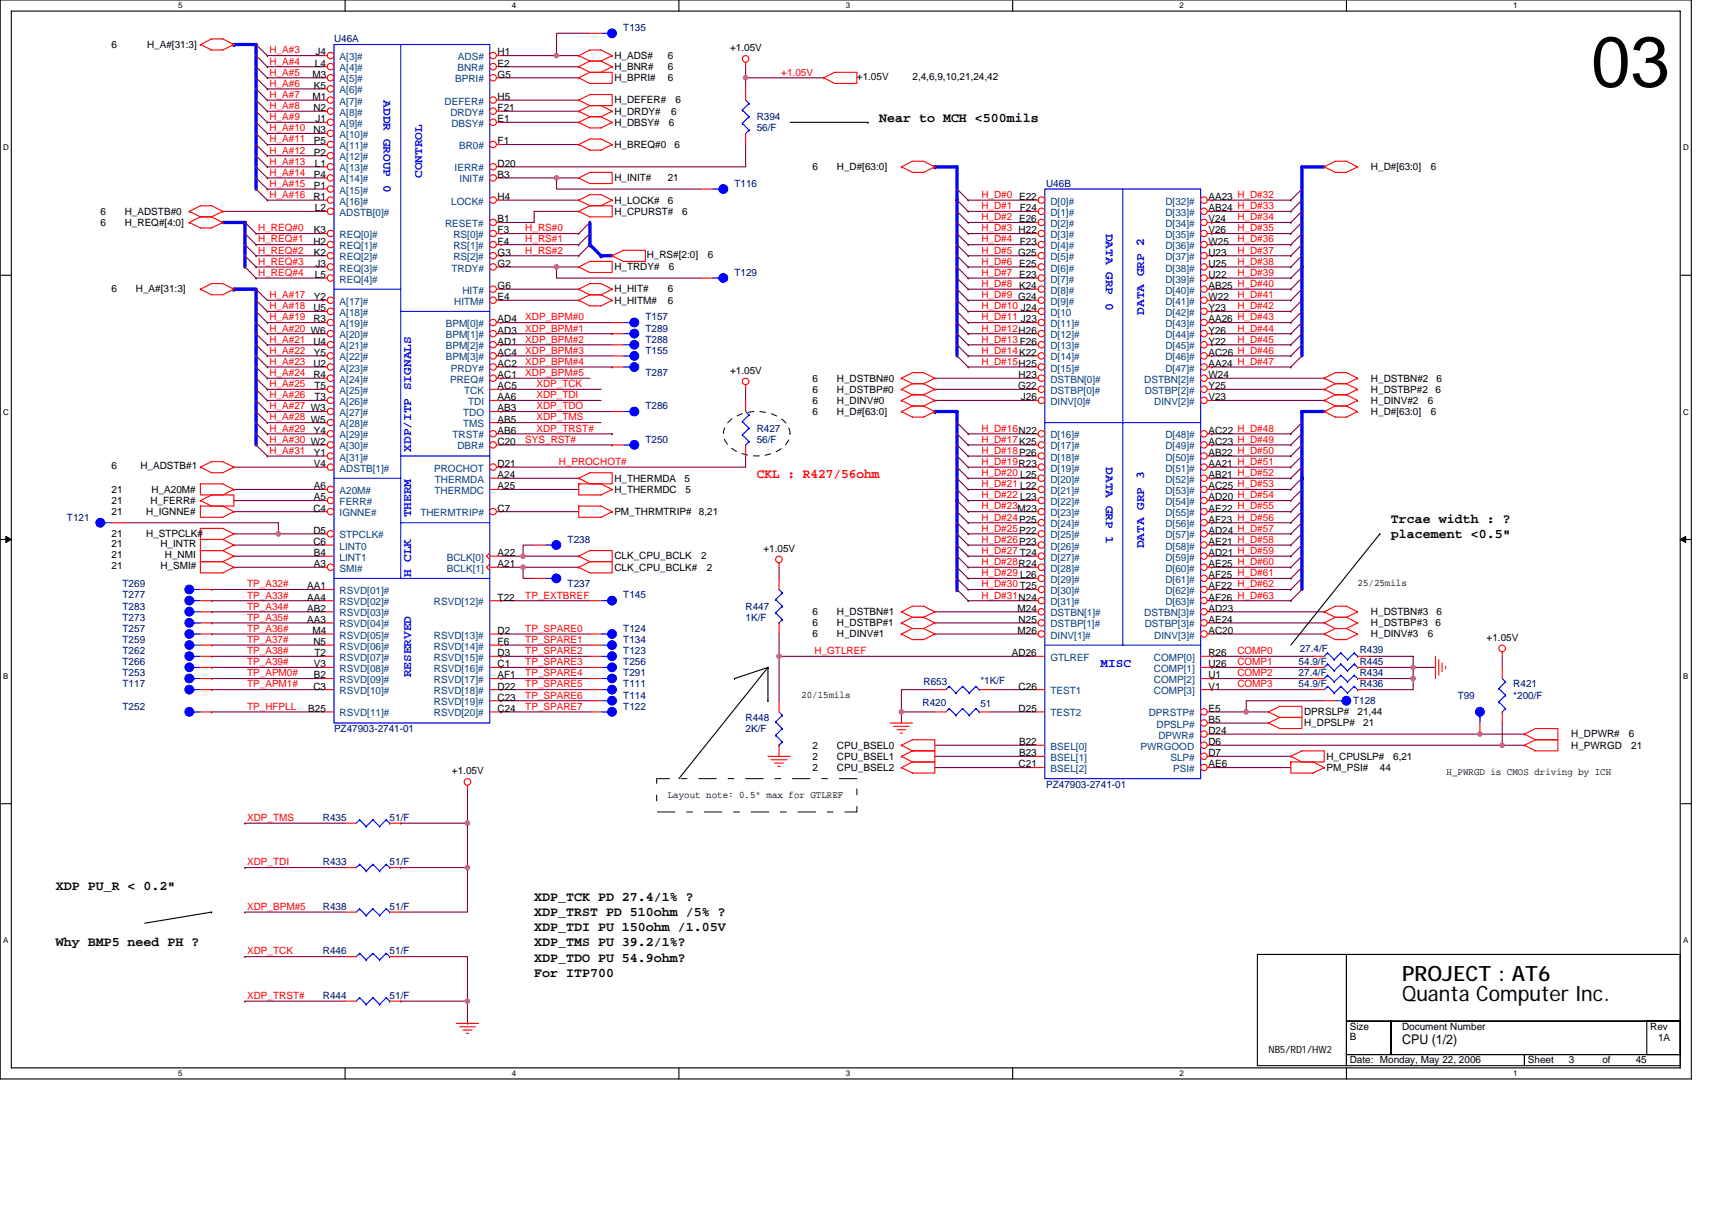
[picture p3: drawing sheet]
<svg xmlns="http://www.w3.org/2000/svg" width="297mm" height="210mm" viewBox="0 0 297 210" stroke-linecap="round" stroke-linejoin="round" font-family="sans-serif">
<defs><g id="words">
<text font-size="12.3" x="276.1" y="15">03</text>
<g font-size="3.7">
<text x="243.3" y="173.7">Quanta Computer Inc.</text>
<text x="243.3" y="170.2">PROJECT : AT6</text>
</g>
<g font-size="2.3">
<text x="152.5" y="21.2">Near to MCH &lt;500mils</text>
<text x="241.3" y="90.7">Trcae width : ?</text>
<text x="241.3" y="93.3">placement &lt;0.5&quot;</text>
<text x="9.7" y="154.4">XDP PU_R &lt; 0.2&quot;</text>
<text x="92.7" y="156.4">XDP_TCK PD 27.4/1% ?</text>
<text x="92.7" y="159">XDP_TRST PD 510ohm /5% ?</text>
<text x="92.7" y="161.6">XDP_TDI PU 150ohm /1.05V</text>
<text x="9.7" y="164.1">Why BMP5 need PH ?</text>
<text x="92.7" y="164.2">XDP_TMS PU 39.2/1%?</text>
<text x="92.7" y="166.9">XDP_TDO PU 54.9ohm?</text>
<text x="92.7" y="169.5">For ITP700</text>
<text x="243.3" y="181.2">CPU (1/2)</text>
</g>
<text font-size="2.3" fill="#f00" x="131.3" y="83">CKL : R427/56ohm</text>
<g font-size="2.1" fill="#00f">
<text x="66.6" y="17.4" transform="rotate(90 66.6 17.4)">ADDR GROUP 0</text>
<text x="73.3" y="30.9" transform="rotate(-90 73.3 30.9)">CONTROL</text>
<text x="191.9" y="40.5" transform="rotate(90 191.9 40.5)">DATA GRP 0</text>
<text x="198.5" y="54.6" transform="rotate(-90 198.5 54.6)">DATA GRP 2</text>
<text x="71.3" y="78.4" transform="rotate(-90 71.3 78.4)">XDP/ITP SIGNALS</text>
<text x="191.9" y="81.1" transform="rotate(90 191.9 81.1)">DATA GRP 1</text>
<text x="71.3" y="89.8" transform="rotate(-90 71.3 89.8)">THERM</text>
<text x="198.5" y="95.2" transform="rotate(-90 198.5 95.2)">DATA GRP 3</text>
<text x="71.3" y="100.2" transform="rotate(-90 71.3 100.2)">H CLK</text>
<text x="71.3" y="117.6" transform="rotate(-90 71.3 117.6)">RESERVED</text>
<text x="190.9" y="115.7">MISC</text>
</g>
<g font-size="1.7" fill="#000080">
<text x="108.1" y="5.4">T135</text>
<text x="58" y="7.3">U46A</text>
<text x="131.3" y="20.8">R394</text>
<text x="131.3" y="22.8">56/F</text>
<text x="127.4" y="32.4">T116</text>
<text x="181.5" y="32.4">U46B</text>
<text x="127.4" y="47.9">T129</text>
<text x="112" y="57.5">T289</text>
<text x="112" y="59.5">T288</text>
<text x="112" y="55.6">T157</text>
<text x="112" y="61.4">T155</text>
<text x="112" y="65.2">T287</text>
<text x="112" y="71">T286</text>
<text x="112" y="76.8">T250</text>
<text x="131.3" y="74.9">R427</text>
<text x="131.3" y="76.8">56/F</text>
<text x="11.6" y="90.3">T121</text>
<text x="98.5" y="94.2">T238</text>
<text x="21.3" y="101.9">T269</text>
<text x="98.5" y="101.9">T237</text>
<text x="21.3" y="103.8">T277</text>
<text x="21.3" y="105.8">T283</text>
<text x="21.3" y="107.7">T273</text>
<text x="108.1" y="103.8">T145</text>
<text x="129.4" y="105.8">R447</text>
<text x="129.4" y="107.7">1K/F</text>
<text x="21.3" y="109.6">T257</text>
<text x="21.3" y="111.6">T259</text>
<text x="21.3" y="113.5">T262</text>
<text x="108.1" y="109.6">T124</text>
<text x="108.1" y="111.6">T134</text>
<text x="108.1" y="113.5">T123</text>
<text x="225.5" y="113.1">27.4/F</text>
<text x="235.9" y="113.3">R439</text>
<text x="21.3" y="119.3">T117</text>
<text x="21.3" y="115.4">T266</text>
<text x="21.3" y="117.4">T253</text>
<text x="108.1" y="117.4">T291</text>
<text x="108.1" y="119.3">T111</text>
<text x="108.1" y="115.4">T256</text>
<text x="160.2" y="118.9">R653</text>
<text x="170.1" y="118.7">*1K/F</text>
<text x="225.3" y="119.3">54.9/F</text>
<text x="225.3" y="117.4">27.4/F</text>
<text x="225.3" y="115.4">54.9/F</text>
<text x="235.9" y="119.3">R436</text>
<text x="235.9" y="117.4">R434</text>
<text x="235.9" y="115.4">R445</text>
<text x="262.6" y="119.3">R421</text>
<text x="21.3" y="123.1">T252</text>
<text x="108.1" y="123.1">T122</text>
<text x="108.1" y="121.2">T114</text>
<text x="129.4" y="125.1">R448</text>
<text x="160.1" y="122.6">R420</text>
<text x="170.1" y="122.8">51</text>
<text x="234.8" y="122.2">T128</text>
<text x="252.9" y="121.2">T99</text>
<text x="262.6" y="121.2">*200/F</text>
<text x="58" y="127">PZ47903-2741-01</text>
<text x="129.4" y="127">2K/F</text>
<text x="181.5" y="136.7">PZ47903-2741-01</text>
<text x="56" y="142.5">R435</text>
<text x="67.6" y="142.5">51/F</text>
<text x="56" y="150.2">R433</text>
<text x="67.6" y="150.2">51/F</text>
<text x="56" y="157.9">R438</text>
<text x="67.6" y="157.9">51/F</text>
<text x="56" y="165.6">R446</text>
<text x="67.6" y="165.6">51/F</text>
<text x="56" y="173.4">R444</text>
<text x="67.6" y="173.4">51/F</text>
</g>
<g font-size="1.7">
<text x="19.3" y="8.3">6</text>
<text x="25.5" y="8.3">H_A#[31:3]</text>
<text x="54.6" y="11.6">L4</text>
<text x="54.8" y="9.6">J4</text>
<text x="86.3" y="9.6">H1</text>
<text x="86.3" y="11.6">E2</text>
<text x="106.6" y="10.2">H_ADS#</text>
<text x="115.9" y="10.2">6</text>
<text x="126.7" y="8.9">+1.05V</text>
<text x="54.2" y="13.5">M3</text>
<text x="54.2" y="17.4">M1</text>
<text x="54.5" y="15.4">K5</text>
<text x="86.3" y="17.4">H5</text>
<text x="86.3" y="13.5">G5</text>
<text x="106.6" y="12.1">H_BNR#</text>
<text x="106.6" y="14.1">H_BPRI#</text>
<text x="106.6" y="17.9">H_DEFER#</text>
<text x="115.9" y="12.1">6</text>
<text x="115.9" y="14.1">6</text>
<text x="117.2" y="17.9">6</text>
<text x="148.7" y="13.9">+1.05V</text>
<text x="158.3" y="13.9">2,4,6,9,10,21,24,42</text>
<text x="54.4" y="19.3">N2</text>
<text x="54.4" y="23.1">N3</text>
<text x="54.8" y="21.2">J1</text>
<text x="86.3" y="21.2">E1</text>
<text x="86.3" y="19.3">F21</text>
<text x="106.6" y="19.9">H_DRDY#</text>
<text x="106.6" y="21.8">H_DBSY#</text>
<text x="116.1" y="21.8">6</text>
<text x="116.4" y="19.9">6</text>
<text x="54.5" y="25.1">P5</text>
<text x="54.5" y="27">P2</text>
<text x="54.6" y="28.9">L1</text>
<text x="86.3" y="28.9">D20</text>
<text x="86.3" y="25.1">F1</text>
<text x="106.6" y="25.7">H_BREQ#0</text>
<text x="117" y="25.7">6</text>
<text x="140.9" y="29.5">6</text>
<text x="145.2" y="29.5">H_D#[63:0]</text>
<text x="237.9" y="29.5">H_D#[63:0]</text>
<text x="248.3" y="29.5">6</text>
<text x="54.4" y="34.7">R1</text>
<text x="54.5" y="30.9">P4</text>
<text x="54.5" y="32.8">P1</text>
<text x="86.3" y="34.7">H4</text>
<text x="86.3" y="30.9">B3</text>
<text x="106.6" y="35.3">H_LOCK#</text>
<text x="106.6" y="31.5">H_INIT#</text>
<text x="115.9" y="35.3">6</text>
<text x="115.9" y="31.5">21</text>
<text x="209.7" y="34.7">AA23 H_D#32</text>
<text x="17.4" y="37.3">6</text>
<text x="17.4" y="39.2">6</text>
<text x="21.7" y="37.3">H_ADSTB#0</text>
<text x="21.7" y="39.2">H_REQ#[4:0]</text>
<text x="54.5" y="40.5">K3</text>
<text x="54.6" y="36.7">L2</text>
<text x="86.3" y="40.5">F3</text>
<text x="86.3" y="38.6">B1</text>
<text x="106.6" y="37.3">H_CPURST#</text>
<text x="118.4" y="37.3">6</text>
<text x="176.9" y="36.7">F24</text>
<text x="209.7" y="36.7">AB24 H_D#33</text>
<text x="209.7" y="38.6">V24</text>
<text x="209.7" y="40.5">V26</text>
<text x="54.4" y="42.4">H2</text>
<text x="54.5" y="44.4">K2</text>
<text x="54.8" y="46.3">J3</text>
<text x="86.3" y="42.4">F4</text>
<text x="86.3" y="44.4">G3</text>
<text x="86.3" y="46.3">G2</text>
<text x="106.6" y="46.9">H_TRDY#</text>
<text x="112.2" y="44.8">H_RS#[2:0]</text>
<text x="116.1" y="46.9">6</text>
<text x="122.8" y="44.8">6</text>
<text x="176.9" y="42.4">F23</text>
<text x="209.7" y="42.4">W25</text>
<text x="209.7" y="44.4">U23</text>
<text x="209.7" y="46.3">U25</text>
<text x="19.3" y="50.8">6</text>
<text x="23.6" y="50.8">H_A#[31:3]</text>
<text x="54.5" y="52.1">Y2</text>
<text x="54.6" y="48.2">L5</text>
<text x="86.3" y="52.1">E4</text>
<text x="86.3" y="50.2">G6</text>
<text x="106.6" y="50.8">H_HIT#</text>
<text x="106.6" y="52.7">H_HITM#</text>
<text x="115.9" y="50.8">6</text>
<text x="115.9" y="52.7">6</text>
<text x="209.7" y="48.2">U22</text>
<text x="209.7" y="50.2">AB25 H_D#40</text>
<text x="209.7" y="52.1">W22</text>
<text x="54.4" y="54">U5</text>
<text x="54.4" y="56">R3</text>
<text x="54.4" y="59.8">U4</text>
<text x="86.3" y="56">AD4</text>
<text x="86.3" y="57.9">AD3</text>
<text x="86.3" y="59.8">AD1</text>
<text x="209.7" y="54">Y23</text>
<text x="209.7" y="56">AA26 H_D#43</text>
<text x="209.7" y="57.9">Y26</text>
<text x="209.7" y="59.8">Y22</text>
<text x="54.4" y="63.7">U2</text>
<text x="54.4" y="65.6">R4</text>
<text x="54.5" y="61.7">Y5</text>
<text x="86.3" y="63.7">AC2</text>
<text x="86.3" y="61.7">AC4</text>
<text x="86.3" y="65.6">AC1</text>
<text x="126.7" y="64.9">+1.05V</text>
<text x="176.7" y="65.6">H23</text>
<text x="209.7" y="65.6">W24</text>
<text x="209.7" y="61.7">AC26 H_D#46</text>
<text x="209.7" y="63.7">AA24 H_D#47</text>
<text x="54.6" y="67.5">T5</text>
<text x="54.6" y="69.5">T3</text>
<text x="86.3" y="69.5">AA6</text>
<text x="86.3" y="67.5">AC5</text>
<text x="86.3" y="71.4">AB3</text>
<text x="140.9" y="66.2">6</text>
<text x="140.9" y="68.1">6</text>
<text x="140.9" y="70.1">6</text>
<text x="145.2" y="66.2">H_DSTBN#0</text>
<text x="145.2" y="68.1">H_DSTBP#0</text>
<text x="145.2" y="70.1">H_DINV#0</text>
<text x="176.6" y="67.5">G22</text>
<text x="177.1" y="69.5">J26</text>
<text x="209.7" y="67.5">Y25</text>
<text x="209.7" y="69.5">V23</text>
<text x="237.9" y="66.2">H_DSTBN#2</text>
<text x="237.9" y="68.1">H_DSTBP#2</text>
<text x="237.9" y="70.1">H_DINV#2</text>
<text x="247.7" y="70.1">6</text>
<text x="249.1" y="68.1">6</text>
<text x="249.3" y="66.2">6</text>
<text x="54.5" y="75.3">Y4</text>
<text x="86.3" y="75.3">AB6</text>
<text x="86.3" y="73.3">AB5</text>
<text x="86.3" y="77.2">C20</text>
<text x="140.9" y="72">6</text>
<text x="145.2" y="72">H_D#[63:0]</text>
<text x="209.7" y="75.3">AC22 H_D#48</text>
<text x="209.7" y="77.2">AC23 H_D#49</text>
<text x="237.9" y="72">H_D#[63:0]</text>
<text x="248.3" y="72">6</text>
<text x="19.3" y="81.4">6</text>
<text x="24.4" y="81.4">H_ADSTB#1</text>
<text x="54.5" y="81">V4</text>
<text x="54.5" y="79.1">Y1</text>
<text x="86.3" y="83">A24</text>
<text x="86.3" y="81">D21</text>
<text x="106.6" y="83.6">H_THERMDA</text>
<text x="118.8" y="83.6">5</text>
<text x="209.7" y="79.1">AB22 H_D#50</text>
<text x="209.7" y="81">AA21 H_D#51</text>
<text x="209.7" y="83">AB21 H_D#52</text>
<text x="19.3" y="89.4">21</text>
<text x="19.3" y="87.4">21</text>
<text x="19.3" y="85.5">21</text>
<text x="25.3" y="89.4">H_IGNNE#</text>
<text x="26.1" y="87.4">H_FERR#</text>
<text x="26.3" y="85.5">H_A20M#</text>
<text x="54.4" y="88.8">C4</text>
<text x="54.5" y="84.9">A6</text>
<text x="54.5" y="86.8">A5</text>
<text x="86.3" y="84.9">A25</text>
<text x="86.3" y="88.8">C7</text>
<text x="106.6" y="85.5">H_THERMDC</text>
<text x="106.6" y="89.4">PM_THRMTRIP#</text>
<text x="119" y="85.5">5</text>
<text x="121.3" y="89.4">8,21</text>
<text x="209.7" y="84.9">AC25 H_D#53</text>
<text x="209.7" y="86.8">AD20 H_D#54</text>
<text x="209.7" y="88.8">AE22 H_D#55</text>
<text x="19.3" y="93.2">21</text>
<text x="19.3" y="95">21</text>
<text x="25.3" y="93.2">H_STPCLK#</text>
<text x="27.8" y="95">H_INTR</text>
<text x="54.4" y="92.6">D5</text>
<text x="54.4" y="94.6">C6</text>
<text x="132.5" y="95.7">+1.05V</text>
<text x="209.7" y="90.7">AF23 H_D#56</text>
<text x="209.7" y="92.6">AD24 H_D#57</text>
<text x="209.7" y="94.6">AE21 H_D#58</text>
<text x="19.3" y="96.9">21</text>
<text x="19.3" y="98.8">21</text>
<text x="27.8" y="98.8">H_SMI#</text>
<text x="28.6" y="96.9">H_NMI</text>
<text x="54.5" y="96.5">B4</text>
<text x="54.5" y="98.4">A3</text>
<text x="86.3" y="96.5">A22</text>
<text x="86.3" y="98.4">A21</text>
<text x="106.6" y="99">CLK_CPU_BCLK#</text>
<text x="106.6" y="97.1">CLK_CPU_BCLK</text>
<text x="121.6" y="97.1">2</text>
<text x="122.6" y="99">2</text>
<text x="209.7" y="96.5">AD21 H_D#59</text>
<text x="209.7" y="98.4">AE25 H_D#60</text>
<text x="209.7" y="100.4">AF25 H_D#61</text>
<text x="235.5" y="101.7">25/25mils</text>
<text x="53.3" y="102.3">AA1</text>
<text x="53.3" y="104.2">AA4</text>
<text x="53.3" y="106.2">AB2</text>
<text x="86.3" y="104.2">T22</text>
<text x="140.9" y="106.7">6</text>
<text x="145.2" y="106.7">H_DSTBN#1</text>
<text x="176.6" y="106.2">M24</text>
<text x="209.7" y="106.2">AD23</text>
<text x="209.7" y="102.3">AF22 H_D#62</text>
<text x="209.7" y="104.2">AF26 H_D#63</text>
<text x="237.9" y="106.7">H_DSTBN#3</text>
<text x="249.3" y="106.7">6</text>
<text x="53.3" y="108.1">AA3</text>
<text x="54.2" y="110">M4</text>
<text x="54.4" y="111.9">N5</text>
<text x="54.6" y="113.9">T2</text>
<text x="86.3" y="110">D2</text>
<text x="86.3" y="111.9">F6</text>
<text x="86.3" y="113.9">D3</text>
<text x="140.9" y="110.6">6</text>
<text x="140.9" y="108.7">6</text>
<text x="145.2" y="110.6">H_DINV#1</text>
<text x="145.2" y="108.7">H_DSTBP#1</text>
<text x="175.6" y="113.9">AD26</text>
<text x="176.6" y="110">M26</text>
<text x="176.7" y="108.1">N25</text>
<text x="209.7" y="108.1">AE24</text>
<text x="209.7" y="110">AC20</text>
<text x="209.7" y="113.9">R26</text>
<text x="237.9" y="108.7">H_DSTBP#3</text>
<text x="237.9" y="110.6">H_DINV#3</text>
<text x="247.7" y="110.6">6</text>
<text x="249.1" y="108.7">6</text>
<text x="257.9" y="111.2">+1.05V</text>
<text x="54.4" y="119.7">C3</text>
<text x="54.5" y="115.8">V3</text>
<text x="54.5" y="117.7">B2</text>
<text x="86.3" y="115.8">C1</text>
<text x="86.3" y="117.7">AF1</text>
<text x="86.3" y="119.7">D22</text>
<text x="176.7" y="119.7">C26</text>
<text x="209.7" y="115.8">U26</text>
<text x="209.7" y="117.7">U1</text>
<text x="209.7" y="119.7">V1</text>
<text x="53.5" y="123.5">B25</text>
<text x="86.3" y="121.6">C23</text>
<text x="86.3" y="123.5">C24</text>
<text x="139" y="121.1">20/15mils</text>
<text x="176.7" y="123.5">D25</text>
<text x="209.7" y="123.5">E5</text>
<text x="209.7" y="125.5">B5</text>
<text x="226.3" y="124.1">DPRSLP#</text>
<text x="235.5" y="124.1">21,44</text>
<text x="140.9" y="129.9">2</text>
<text x="140.9" y="131.8">2</text>
<text x="145.2" y="129.9">CPU_BSEL0</text>
<text x="145.2" y="131.8">CPU_BSEL1</text>
<text x="176.8" y="129.3">B22</text>
<text x="176.8" y="131.2">B23</text>
<text x="209.7" y="131.2">D7</text>
<text x="209.7" y="129.3">D6</text>
<text x="209.7" y="127.4">D24</text>
<text x="226.3" y="126">H_DPSLP#</text>
<text x="230.1" y="131.8">H_CPUSLP#</text>
<text x="236.5" y="126">21</text>
<text x="241.7" y="131.8">6,21</text>
<text x="272.6" y="128">H_DPWR#</text>
<text x="272.6" y="129.9">H_PWRGD</text>
<text x="282.6" y="128">6</text>
<text x="283" y="129.9">21</text>
<text x="78.4" y="134.3">+1.05V</text>
<text x="140.9" y="133.8">2</text>
<text x="145.2" y="133.8">CPU_BSEL2</text>
<text x="176.7" y="133.2">C21</text>
<text x="209.7" y="133.2">AE6</text>
<text x="230.1" y="133.8">PM_PSI#</text>
<text x="239.4" y="133.8">44</text>
<text x="251" y="134.6">H_PWRGD is CMOS driving by ICH</text>
<text x="115.9" y="138.4">Layout note: 0.5&quot; max for GTLREF</text>
<text x="234.2" y="178.8">Size</text>
<text x="243.3" y="178.8">Document Number</text>
<text x="286.3" y="178.8">Rev</text>
<text x="220.1" y="182.8">NB5/RD1/HW2</text>
<text x="234.2" y="184.6">Date: Monday, May 22, 2006</text>
<text x="234.2" y="180.5">B</text>
<text x="265.1" y="184.6">Sheet</text>
<text x="272.2" y="184.6">3</text>
<text x="278" y="184.6">of</text>
<text x="283.8" y="184.6">45</text>
<text x="287.7" y="180.7">1A</text>
</g>
<g font-size="1.7" fill="#f00">
<text x="46.8" y="9.3">H_A#3</text>
<text x="46.8" y="11.2">H_A#4</text>
<text x="46.8" y="13.1">H_A#5</text>
<text x="46.8" y="15">H_A#6</text>
<text x="46.8" y="17">H_A#7</text>
<text x="135.5" y="13.1">+1.05V</text>
<text x="46.8" y="18.9">H_A#8</text>
<text x="46.8" y="20.8">H_A#9</text>
<text x="46.8" y="22.8">H_A#10</text>
<text x="46.8" y="24.7">H_A#11</text>
<text x="46.8" y="26.6">H_A#12</text>
<text x="46.8" y="28.6">H_A#13</text>
<text x="46.8" y="30.5">H_A#14</text>
<text x="46.8" y="32.4">H_A#15</text>
<text x="46.8" y="34.4">H_A#16</text>
<text x="170.3" y="34.4">H_D#0 E22</text>
<text x="44.8" y="40.2">H_REQ#0</text>
<text x="91.1" y="40.2">H_RS#0</text>
<text x="170.3" y="36.3">H_D#1</text>
<text x="170.3" y="38.2">H_D#2 E26</text>
<text x="170.3" y="40.2">H_D#3 H22</text>
<text x="214.7" y="38.2">H_D#34</text>
<text x="214.7" y="40.2">H_D#35</text>
<text x="44.8" y="42.1">H_REQ#1</text>
<text x="44.8" y="44">H_REQ#2</text>
<text x="44.8" y="46">H_REQ#3</text>
<text x="44.8" y="47.9">H_REQ#4</text>
<text x="91.1" y="42.1">H_RS#1</text>
<text x="91.1" y="44">H_RS#2</text>
<text x="170.3" y="42.1">H_D#4</text>
<text x="170.3" y="44">H_D#5 G25</text>
<text x="170.3" y="46">H_D#6 E25</text>
<text x="170.3" y="47.9">H_D#7 E23</text>
<text x="214.7" y="42.1">H_D#36</text>
<text x="214.7" y="44">H_D#37</text>
<text x="214.7" y="46">H_D#38</text>
<text x="214.7" y="47.9">H_D#39</text>
<text x="46.8" y="51.7">H_A#17</text>
<text x="46.8" y="53.7">H_A#18</text>
<text x="170.3" y="49.8">H_D#8 K24</text>
<text x="170.3" y="51.7">H_D#9 G24</text>
<text x="170.3" y="53.7">H_D#10 J24</text>
<text x="214.7" y="51.7">H_D#41</text>
<text x="214.7" y="53.7">H_D#42</text>
<text x="46.8" y="55.6">H_A#19</text>
<text x="46.8" y="57.5">H_A#20 W6</text>
<text x="46.8" y="59.5">H_A#21</text>
<text x="91.1" y="59.5">XDP_BPM#2</text>
<text x="91.1" y="57.5">XDP_BPM#1</text>
<text x="91.1" y="55.6">XDP_BPM#0</text>
<text x="170.3" y="55.6">H_D#11 J23</text>
<text x="170.3" y="57.5">H_D#12H26</text>
<text x="170.3" y="59.5">H_D#13 F26</text>
<text x="214.7" y="57.5">H_D#44</text>
<text x="214.7" y="59.5">H_D#45</text>
<text x="46.8" y="61.4">H_A#22</text>
<text x="46.8" y="63.3">H_A#23</text>
<text x="46.8" y="65.3">H_A#24</text>
<text x="91.1" y="65.3">XDP_BPM#5</text>
<text x="91.1" y="63.3">XDP_BPM#4</text>
<text x="91.1" y="61.4">XDP_BPM#3</text>
<text x="170.3" y="61.4">H_D#14K22</text>
<text x="170.3" y="63.3">H_D#15H25</text>
<text x="46.8" y="67.2">H_A#25</text>
<text x="46.8" y="69.1">H_A#26</text>
<text x="46.8" y="71">H_A#27 W3</text>
<text x="93.1" y="71">XDP_TDO</text>
<text x="93.1" y="69.1">XDP_TDI</text>
<text x="93.1" y="67.2">XDP_TCK</text>
<text x="46.8" y="73">H_A#28 W5</text>
<text x="46.8" y="74.9">H_A#29</text>
<text x="46.8" y="76.8">H_A#30 W2</text>
<text x="91.1" y="76.8">SYS_RST#</text>
<text x="93.1" y="74.9">XDP_TRST#</text>
<text x="93.1" y="73">XDP_TMS</text>
<text x="170.3" y="74.9">H_D#16N22</text>
<text x="170.3" y="76.8">H_D#17K25</text>
<text x="46.8" y="78.8">H_A#31</text>
<text x="96.9" y="80.7">H_PROCHOT#</text>
<text x="170.3" y="78.8">H_D#18P26</text>
<text x="170.3" y="80.7">H_D#19R23</text>
<text x="170.3" y="82.6">H_D#20 L25</text>
<text x="170.3" y="84.6">H_D#21 L22</text>
<text x="170.3" y="86.5">H_D#22 L23</text>
<text x="170.3" y="88.4">H_D#23M23</text>
<text x="170.3" y="90.3">H_D#24P25</text>
<text x="170.3" y="92.3">H_D#25P22</text>
<text x="170.3" y="94.2">H_D#26P23</text>
<text x="42.9" y="101.9">TP_A32#</text>
<text x="170.3" y="96.1">H_D#27 T24</text>
<text x="170.3" y="98.1">H_D#28R24</text>
<text x="170.3" y="100">H_D#29 L26</text>
<text x="170.3" y="101.9">H_D#30 T25</text>
<text x="42.9" y="103.9">TP_A33#</text>
<text x="42.9" y="105.8">TP_A34#</text>
<text x="42.9" y="107.7">TP_A35#</text>
<text x="91.1" y="103.9">TP_EXTBREF</text>
<text x="170.3" y="103.9">H_D#31N24</text>
<text x="42.9" y="109.6">TP_A36#</text>
<text x="42.9" y="111.6">TP_A37#</text>
<text x="42.9" y="113.5">TP_A38#</text>
<text x="91.1" y="109.6">TP_SPARE0</text>
<text x="91.1" y="111.6">TP_SPARE1</text>
<text x="91.1" y="113.5">TP_SPARE2</text>
<text x="141.3" y="113.5">H_GTLREF</text>
<text x="214.7" y="113.5">COMP0</text>
<text x="42.9" y="115.4">TP_A39#</text>
<text x="42.9" y="117.4">TP_APM0#</text>
<text x="42.9" y="119.3">TP_APM1#</text>
<text x="91.1" y="115.4">TP_SPARE3</text>
<text x="91.1" y="117.4">TP_SPARE4</text>
<text x="91.1" y="119.3">TP_SPARE5</text>
<text x="214.7" y="115.4">COMP1</text>
<text x="214.7" y="117.4">COMP2</text>
<text x="214.7" y="119.3">COMP3</text>
<text x="42.9" y="123.2">TP_HFPLL</text>
<text x="91.1" y="121.2">TP_SPARE6</text>
<text x="91.1" y="123.2">TP_SPARE7</text>
<text x="42.9" y="142.5">XDP_TMS</text>
<text x="42.9" y="150.2">XDP_TDI</text>
<text x="42.9" y="157.9">XDP_BPM#5</text>
<text x="42.9" y="165.6">XDP_TCK</text>
<text x="42.9" y="173.4">XDP_TRST#</text>
</g>
<g font-size="1.7" fill="#004080">
<text x="58.9" y="10.4">A[3]#</text>
<text x="79.5" y="10.4">ADS#</text>
<text x="58.9" y="12.4">A[4]#</text>
<text x="58.9" y="14.3">A[5]#</text>
<text x="58.9" y="16.2">A[6]#</text>
<text x="79" y="14.3">BPRI#</text>
<text x="79.4" y="12.4">BNR#</text>
<text x="58.9" y="18.2">A[7]#</text>
<text x="58.9" y="20.1">A[8]#</text>
<text x="58.9" y="22">A[9]#</text>
<text x="58.9" y="23.9">A[10]#</text>
<text x="77.1" y="18.2">DEFER#</text>
<text x="78.1" y="20.1">DRDY#</text>
<text x="78.3" y="22">DBSY#</text>
<text x="58.9" y="25.9">A[11]#</text>
<text x="58.9" y="27.8">A[12]#</text>
<text x="58.9" y="29.7">A[13]#</text>
<text x="78.9" y="29.7">IERR#</text>
<text x="79.6" y="25.9">BR0#</text>
<text x="58.9" y="31.7">A[14]#</text>
<text x="58.9" y="33.6">A[15]#</text>
<text x="58.9" y="35.5">A[16]#</text>
<text x="78.3" y="35.5">LOCK#</text>
<text x="79.8" y="31.7">INIT#</text>
<text x="182.3" y="35.5">D[0]#</text>
<text x="202.2" y="35.5">D[32]#</text>
<text x="58.9" y="37.5">ADSTB[0]#</text>
<text x="58.9" y="41.3">REQ[0]#</text>
<text x="77.2" y="39.4">RESET#</text>
<text x="78.7" y="41.3">RS[0]#</text>
<text x="182.3" y="37.5">D[1]#</text>
<text x="182.3" y="39.4">D[2]#</text>
<text x="182.3" y="41.3">D[3]#</text>
<text x="202.2" y="37.5">D[33]#</text>
<text x="202.2" y="39.4">D[34]#</text>
<text x="202.2" y="41.3">D[35]#</text>
<text x="58.9" y="43.2">REQ[1]#</text>
<text x="58.9" y="45.2">REQ[2]#</text>
<text x="58.9" y="47.1">REQ[3]#</text>
<text x="78.3" y="47.1">TRDY#</text>
<text x="78.7" y="43.2">RS[1]#</text>
<text x="78.7" y="45.2">RS[2]#</text>
<text x="182.3" y="43.2">D[4]#</text>
<text x="182.3" y="45.2">D[5]#</text>
<text x="182.3" y="47.1">D[6]#</text>
<text x="202.2" y="43.2">D[36]#</text>
<text x="202.2" y="45.2">D[37]#</text>
<text x="202.2" y="47.1">D[38]#</text>
<text x="58.9" y="49">REQ[4]#</text>
<text x="58.9" y="52.9">A[17]#</text>
<text x="78.8" y="52.9">HITM#</text>
<text x="80.2" y="51">HIT#</text>
<text x="182.3" y="49">D[7]#</text>
<text x="182.3" y="51">D[8]#</text>
<text x="182.3" y="52.9">D[9]#</text>
<text x="202.2" y="49">D[39]#</text>
<text x="202.2" y="51">D[40]#</text>
<text x="202.2" y="52.9">D[41]#</text>
<text x="58.9" y="54.8">A[18]#</text>
<text x="58.9" y="56.8">A[19]#</text>
<text x="58.9" y="58.7">A[20]#</text>
<text x="77.3" y="56.8">BPM[0]#</text>
<text x="77.3" y="58.7">BPM[1]#</text>
<text x="182.3" y="54.8">D[10</text>
<text x="182.3" y="56.8">D[11]#</text>
<text x="182.3" y="58.7">D[12]#</text>
<text x="202.2" y="54.8">D[42]#</text>
<text x="202.2" y="56.8">D[43]#</text>
<text x="202.2" y="58.7">D[44]#</text>
<text x="58.9" y="60.6">A[21]#</text>
<text x="58.9" y="62.5">A[22]#</text>
<text x="58.9" y="64.5">A[23]#</text>
<text x="77.3" y="60.6">BPM[2]#</text>
<text x="77.3" y="62.5">BPM[3]#</text>
<text x="78.2" y="64.5">PRDY#</text>
<text x="182.3" y="60.6">D[13]#</text>
<text x="182.3" y="62.5">D[14]#</text>
<text x="182.3" y="64.5">D[15]#</text>
<text x="202.2" y="60.6">D[45]#</text>
<text x="202.2" y="62.5">D[46]#</text>
<text x="202.2" y="64.5">D[47]#</text>
<text x="58.9" y="66.4">A[24]#</text>
<text x="58.9" y="68.3">A[25]#</text>
<text x="58.9" y="70.3">A[26]#</text>
<text x="78.1" y="66.4">PREQ#</text>
<text x="80.5" y="68.3">TCK</text>
<text x="81.2" y="70.3">TDI</text>
<text x="182.3" y="66.4">DSTBN[0]#</text>
<text x="182.3" y="68.3">DSTBP[0]#</text>
<text x="182.3" y="70.3">DINV[0]#</text>
<text x="198.5" y="66.4">DSTBN[2]#</text>
<text x="198.6" y="68.3">DSTBP[2]#</text>
<text x="200.3" y="70.3">DINV[2]#</text>
<text x="58.9" y="72.2">A[27]#</text>
<text x="58.9" y="74.1">A[28]#</text>
<text x="58.9" y="76.1">A[29]#</text>
<text x="58.9" y="78">A[30]#</text>
<text x="78.5" y="76.1">TRST#</text>
<text x="79.4" y="78">DBR#</text>
<text x="80.3" y="72.2">TDO</text>
<text x="80.4" y="74.1">TMS</text>
<text x="182.3" y="76.1">D[16]#</text>
<text x="182.3" y="78">D[17]#</text>
<text x="202.2" y="76.1">D[48]#</text>
<text x="202.2" y="78">D[49]#</text>
<text x="58.9" y="79.9">A[31]#</text>
<text x="58.9" y="81.9">ADSTB[1]#</text>
<text x="75.3" y="81.9">PROCHOT</text>
<text x="75.5" y="83.8">THERMDA</text>
<text x="182.3" y="79.9">D[18]#</text>
<text x="182.3" y="81.9">D[19]#</text>
<text x="182.3" y="83.8">D[20]#</text>
<text x="202.2" y="79.9">D[50]#</text>
<text x="202.2" y="81.9">D[51]#</text>
<text x="202.2" y="83.8">D[52]#</text>
<text x="58.9" y="85.7">A20M#</text>
<text x="58.9" y="87.7">FERR#</text>
<text x="58.9" y="89.6">IGNNE#</text>
<text x="72.9" y="89.6">THERMTRIP#</text>
<text x="75.4" y="85.7">THERMDC</text>
<text x="182.3" y="85.7">D[21]#</text>
<text x="182.3" y="87.7">D[22]#</text>
<text x="182.3" y="89.6">D[23]#</text>
<text x="202.2" y="85.7">D[53]#</text>
<text x="202.2" y="87.7">D[54]#</text>
<text x="202.2" y="89.6">D[55]#</text>
<text x="58.9" y="93.4">STPCLK#</text>
<text x="58.9" y="95.4">LINT0</text>
<text x="182.3" y="91.5">D[24]#</text>
<text x="182.3" y="93.4">D[25]#</text>
<text x="182.3" y="95.4">D[26]#</text>
<text x="202.2" y="91.5">D[56]#</text>
<text x="202.2" y="93.4">D[57]#</text>
<text x="202.2" y="95.4">D[58]#</text>
<text x="58.9" y="97.3">LINT1</text>
<text x="58.9" y="99.2">SMI#</text>
<text x="77.5" y="97.3">BCLK[0]</text>
<text x="77.5" y="99.2">BCLK[1]</text>
<text x="182.3" y="97.3">D[27]#</text>
<text x="182.3" y="99.2">D[28]#</text>
<text x="182.3" y="101.2">D[29]#</text>
<text x="202.2" y="97.3">D[59]#</text>
<text x="202.2" y="99.2">D[60]#</text>
<text x="202.2" y="101.2">D[61]#</text>
<text x="58.9" y="103.1">RSVD[01]#</text>
<text x="58.9" y="105">RSVD[02]#</text>
<text x="58.9" y="107">RSVD[03]#</text>
<text x="75.3" y="105">RSVD[12]#</text>
<text x="182.3" y="103.1">D[30]#</text>
<text x="182.3" y="105">D[31]#</text>
<text x="182.3" y="107">DSTBN[1]#</text>
<text x="198.5" y="107">DSTBN[3]#</text>
<text x="202.2" y="103.1">D[62]#</text>
<text x="202.2" y="105">D[63]#</text>
<text x="58.9" y="108.9">RSVD[04]#</text>
<text x="58.9" y="110.8">RSVD[05]#</text>
<text x="58.9" y="112.7">RSVD[06]#</text>
<text x="75.3" y="110.8">RSVD[13]#</text>
<text x="75.3" y="112.7">RSVD[14]#</text>
<text x="182.3" y="108.9">DSTBP[1]#</text>
<text x="182.3" y="110.8">DINV[1]#</text>
<text x="198.6" y="108.9">DSTBP[3]#</text>
<text x="200.3" y="110.8">DINV[3]#</text>
<text x="58.9" y="114.7">RSVD[07]#</text>
<text x="58.9" y="116.6">RSVD[08]#</text>
<text x="58.9" y="118.5">RSVD[09]#</text>
<text x="75.3" y="114.7">RSVD[15]#</text>
<text x="75.3" y="116.6">RSVD[16]#</text>
<text x="75.3" y="118.5">RSVD[17]#</text>
<text x="182.3" y="114.7">GTLREF</text>
<text x="200.2" y="114.7">COMP[0]</text>
<text x="200.2" y="116.6">COMP[1]</text>
<text x="200.2" y="118.5">COMP[2]</text>
<text x="58.9" y="120.5">RSVD[10]#</text>
<text x="58.9" y="124.3">RSVD[11]#</text>
<text x="75.3" y="120.5">RSVD[18]#</text>
<text x="75.3" y="122.4">RSVD[19]#</text>
<text x="75.3" y="124.3">RSVD[20]#</text>
<text x="182.3" y="120.5">TEST1</text>
<text x="182.3" y="124.3">TEST2</text>
<text x="199.3" y="124.3">DPRSTP#</text>
<text x="200.2" y="120.5">COMP[3]</text>
<text x="182.3" y="130.1">BSEL[0]</text>
<text x="197.9" y="130.1">PWRGOOD</text>
<text x="200.7" y="126.3">DPSLP#</text>
<text x="201" y="128.2">DPWR#</text>
<text x="182.3" y="132">BSEL[1]</text>
<text x="182.3" y="134">BSEL[2]</text>
<text x="203.1" y="132">SLP#</text>
<text x="203.6" y="134">PSI#</text>
</g>
<g font-size="1.4">
<text x="30.9" y="1.5">5</text>
<text x="88.8" y="1.5">4</text>
<text x="146.7" y="1.5">3</text>
<text x="204.7" y="1.5">2</text>
<text x="262.6" y="1.5">1</text>
<text x=".5" y="26.1">D</text>
<text x="292" y="26.1">D</text>
<text x=".5" y="71.9">C</text>
<text x="292" y="71.9">C</text>
<text x=".5" y="117.8">B</text>
<text x="292" y="117.8">B</text>
<text x=".5" y="163.6">A</text>
<text x="292" y="163.6">A</text>
<text x="30.9" y="186.8">5</text>
<text x="88.8" y="186.8">4</text>
<text x="146.7" y="186.8">3</text>
<text x="204.7" y="186.8">2</text>
<text x="262.6" y="186.8">1</text>
</g>
</g></defs>
<path d="M0 0h293.5v187.2h-293.5zM2 1.9h289.5v183.4h-289.5z" fill="none" stroke="#000" stroke-width=".19"/>
<g fill="#fff">
<path d="M30.9 .2h.8v1.6h-.8z"/>
<path d="M30.9 185.5h.8v1.6h-.8z"/>
</g>
<path d="M59.9 0v1.9M59.9 185.3v1.9" fill="none" stroke="#000" stroke-width=".19"/>
<g fill="#fff">
<path d="M88.8 .2h.8v1.6h-.8z"/>
<path d="M88.8 185.5h.8v1.6h-.8z"/>
</g>
<path d="M117.8 0v1.9M117.8 185.3v1.9" fill="none" stroke="#000" stroke-width=".19"/>
<g fill="#fff">
<path d="M146.7 .2h.8v1.6h-.8z"/>
<path d="M146.7 185.5h.8v1.6h-.8z"/>
</g>
<path d="M175.7 0v1.9M175.7 185.3v1.9" fill="none" stroke="#000" stroke-width=".19"/>
<g fill="#fff">
<path d="M204.7 .2h.7v1.6h-.7z"/>
<path d="M204.7 185.5h.7v1.6h-.7z"/>
</g>
<path d="M233.6 0v1.9M233.6 185.3v1.9" fill="none" stroke="#000" stroke-width=".19"/>
<g fill="#fff">
<path d="M262.6 .2h.7v1.6h-.7z"/>
<path d="M262.6 185.5h.7v1.6h-.7z"/>
<path d="M.5 24.8h1v1.6h-1z"/>
<path d="M292 24.8h1v1.6h-1z"/>
<path d="M.5 70.7h1v1.5h-1z"/>
<path d="M292 70.7h1v1.5h-1z"/>
</g>
<path d="M0 47.8h2M291.5 47.8h2" fill="none" stroke="#000" stroke-width=".19"/>
<g fill="#fff">
<path d="M.5 116.5h.9v1.6h-.9z"/>
<path d="M292 116.5h.9v1.6h-.9z"/>
</g>
<path d="M0 93.6h2M291.5 93.6h2" fill="none" stroke="#000" stroke-width=".19"/>
<path d="M1 93.1l1 .5-1 .5zM291.5 93.6l1-.5v1z" fill="#000" stroke="#000" stroke-width=".17"/>
<g fill="#fff">
<path d="M.5 162.4h.9v1.5h-.9z"/>
<path d="M292 162.4h.9v1.5h-.9z"/>
</g>
<g fill="none" stroke="#000" stroke-width=".19">
<path d="M137.1 21.2h13.5M150.6 21.2h.1M239.4 92.6h.1M239.4 92.6l-15.4 19.4M127.4 117.8h.1M133.2 115.8h.1M133.2 115.8l-15.4 19.3M133.2 115.8l-5.8 2M133.2 115.8v5.8M0 139.5h2M133.2 121.6h.1M291.5 139.5h2"/>
<path d="M36.7 158.3h.1M36.7 158.3l-11.6 1.9M218.2 165.6h15.4v19.3h-15.4zM233.6 165.6h57.9v11.6h-57.9zM233.6 177.2h7.7v5.8h-7.7zM241.3 177.2h50.2v5.8h-50.2zM285.7 177.2h5.8v5.8h-5.8zM233.6 183h30.9v1.9h-30.9zM264.5 183h27v1.9h-27z"/>
</g>
<g fill="none" stroke="#800040" stroke-width=".19">
<path d="M44.4 7.7h.1M44.4 9.7h.1M44.4 11.6h.1M44.4 13.5h.1M44.4 15.4h.1M44.4 17.4h.1M44.4 19.3h.1M44.4 7.7l2 2M44.4 9.7l2 1.9M44.4 11.6l2 1.9M44.4 13.5l2 1.9M44.4 15.4l2 2"/>
<path d="M44.4 17.4l2 1.9M44.4 19.3l2 1.9M46.4 9.7h.1M46.4 13.5h.1M46.4 15.4h.1M46.4 17.4h.1M46.4 11.6h.1M46.4 19.3h.1M46.4 9.7h9.6M46.4 13.5h9.6M46.4 15.4h9.6M46.4 17.4h9.6"/>
<path d="M46.4 11.6h9.6M46.4 19.3h9.6M86.9 11.6h13.5M86.9 13.5h13.5M86.9 17.4h13.5M86.9 19.3h13.5M96.6 9.7h.1M96.6 9.7h3.8M102.3 5.8h-5.7v3.9h-9.7M129.4 13.5v1.9M129.4 13.5h.1M129.4 11.6v1.9"/>
<path d="M129.4 13.5h13.5M38.6 36.7h.1M38.6 36.7h17.4M42.5 38.6h.1M42.5 38.6l1.9 1.9M44.4 21.2h.1M44.4 23.2h.1M44.4 25.1h.1M44.4 27h.1M44.4 29h.1M44.4 30.9h.1M44.4 32.8h.1"/>
<path d="M44.4 21.2l2 2M44.4 23.2l2 1.9M44.4 25.1l2 1.9M44.4 27l2 2M44.4 29l2 1.9M44.4 30.9l2 1.9M44.4 32.8l2 1.9M46.4 21.2h.1M46.4 23.2h.1M46.4 25.1h.1M46.4 27h.1M46.4 29h.1"/>
<path d="M46.4 30.9h.1M46.4 32.8h.1M46.4 34.7h.1M46.4 21.2h9.6M46.4 23.2h9.6M46.4 25.1h9.6M46.4 27h9.6M46.4 29h9.6M46.4 30.9h9.6M46.4 32.8h9.6M46.4 34.7h9.6M86.9 34.7h13.5"/>
<path d="M86.9 25.1h13.5M86.9 21.2h13.5M86.9 30.9h9.7v1.9h25M96.6 30.9h.1M96.6 30.9h3.8M100.4 36.7h-7.7v1.9h-5.8M102.3 38.6l-1.9 1.9M129.4 25.1v3.9h-42.5M166 32.8h.1M166 34.7h.1M166 36.7h.1M166 38.6h.1"/>
<path d="M166 32.8l2 1.9M166 34.7l2 2M166 36.7l2 1.9M166 38.6l2 1.9M168 34.7h.1M168 36.7h.1M168 38.6h.1M168 34.7h11.4M168 36.7h11.4M168 38.6h11.4M210.2 34.7h.1M210.2 36.7h.1"/>
<path d="M210.2 38.6h.1M210.2 34.7h13.8M210.2 36.7h13.8M210.2 38.6h13.8M224 34.7h.1M224 36.7h.1M224 38.6h.1M225.9 32.8l-1.9 1.9M225.9 34.7l-1.9 2M225.9 36.7l-1.9 1.9M225.9 38.6l-1.9 1.9M42.5 40.5h.1"/>
<path d="M42.5 42.5h.1M42.5 44.4h.1M42.5 46.3h.1M42.5 40.5l1.9 2M42.5 42.5l1.9 1.9M42.5 44.4l1.9 1.9M42.5 46.3l1.9 2M44.4 40.5h.1M44.4 42.5h.1M44.4 44.4h.1M44.4 46.3h.1M44.4 48.3h.1"/>
<path d="M44.4 50.2h.1M44.4 52.1h.1M44.4 54h.1M44.4 56h.1M44.4 57.9h.1M44.4 59.8h.1M44.4 40.5h11.6M44.4 42.5h11.6M44.4 44.4h11.6M44.4 46.3h11.6M44.4 48.3h11.6M44.4 50.2l2 1.9h9.6"/>
<path d="M44.4 52.1l2 1.9M44.4 54l2 2M44.4 56l2 1.9M44.4 57.9l2 1.9M44.4 59.8l2 2M46.4 54h.1M46.4 56h.1M46.4 57.9h.1M46.4 59.8h.1M46.4 54h9.6M46.4 56h9.6M46.4 57.9h9.6"/>
<path d="M46.4 59.8h9.6M56 52.1h.1M86.9 59.8h.1M86.9 52.1h13.5M86.9 50.2h13.5M86.9 40.5h.1M86.9 42.5h.1M86.9 44.4h.1M86.9 46.3h9.7v2h25M86.9 56h.1M86.9 40.5h13.5M86.9 42.5h13.5"/>
<path d="M86.9 44.4h13.5M86.9 56h19.3M86.9 57.9h19.3M86.9 59.8h19.3M96.6 46.3h.1M96.6 46.3h3.8M100.4 40.5h.1M100.4 42.5h.1M100.4 44.4h.1M102.3 40.5l-1.9 2M102.3 42.5l-1.9 1.9M106.2 57.9h.1"/>
<path d="M166 40.5h.1M166 42.5h.1M166 44.4h.1M166 46.3h.1M166 48.3h.1M166 50.2h.1M166 52.1h.1M166 54h.1M166 56h.1M166 57.9h.1M166 59.8h.1M166 40.5l2 2"/>
<path d="M166 42.5l2 1.9M166 44.4l2 1.9M166 46.3l2 2M166 48.3l2 1.9M166 50.2l2 1.9M166 52.1l2 1.9M166 54l2 2M166 56l2 1.9M166 57.9l2 1.9M166 59.8l2 2M168 40.5h.1M168 42.5h.1"/>
<path d="M168 44.4h.1M168 46.3h.1M168 48.3h.1M168 50.2h.1M168 52.1h.1M168 54h.1M168 56h.1M168 57.9h.1M168 59.8h.1M168 40.5h11.4M168 42.5h11.4M168 44.4h11.4"/>
<path d="M168 46.3h11.4M168 48.3h11.4M168 52.1h11.4M168 54h11.4M168 56h11.4M168 57.9h11.4M168 59.8h11.4M168 50.2h11.4M210.2 40.5h.1M210.2 42.5h.1M210.2 44.4h.1M210.2 46.3h.1"/>
<path d="M210.2 48.3h.1M210.2 50.2h.1M210.2 52.1h.1M210.2 54h.1M210.2 56h.1M210.2 57.9h.1M210.2 59.8h.1M210.2 40.5h13.8M210.2 42.5h13.8M210.2 44.4h13.8M210.2 46.3h13.8M210.2 48.3h13.8"/>
<path d="M210.2 52.1h13.8M210.2 54h13.8M210.2 56h13.8M210.2 57.9h13.8M210.2 59.8h13.8M210.2 50.2h13.8M224 40.5h.1M224 42.5h.1M224 44.4h.1M224 46.3h.1M224 48.3h.1M224 50.2h.1"/>
<path d="M224 52.1h.1M224 54h.1M224 56h.1M224 57.9h.1M224 59.8h.1M225.9 40.5l-1.9 2M225.9 42.5l-1.9 1.9M225.9 44.4l-1.9 1.9M225.9 46.3l-1.9 2M225.9 48.3l-1.9 1.9M225.9 50.2l-1.9 1.9M225.9 52.1l-1.9 1.9"/>
<path d="M225.9 54l-1.9 2M225.9 56l-1.9 1.9M225.9 57.9l-1.9 1.9M225.9 59.8l-1.9 2M44.4 61.8h.1M44.4 63.7h.1M44.4 65.6h.1M44.4 67.6h.1M44.4 69.5h.1M44.4 71.4h.1M44.4 73.3h.1M44.4 75.3h.1"/>
<path d="M44.4 77.2h.1M44.4 61.8l2 1.9M44.4 63.7l2 1.9M44.4 65.6l2 2M44.4 67.6l2 1.9M44.4 69.5l2 1.9M44.4 71.4l2 1.9M44.4 73.3l2 2M44.4 75.3l2 1.9M44.4 77.2l2 1.9M46.4 61.8h.1M46.4 63.7h.1"/>
<path d="M46.4 65.6h.1M46.4 67.6h.1M46.4 69.5h.1M46.4 71.4h.1M46.4 73.3h.1M46.4 75.3h.1M46.4 77.2h.1M46.4 79.1h.1M46.4 61.8h9.6M46.4 63.7h9.6M46.4 65.6h9.6M46.4 67.6h9.6"/>
<path d="M46.4 69.5h9.6M46.4 71.4h9.6M46.4 73.3h9.6M46.4 75.3h9.6M46.4 77.2h9.6M46.4 79.1h9.6M86.9 65.6h.1M86.9 61.8h.1M86.9 73.3h.1M86.9 71.4h.1M86.9 69.5h.1M86.9 67.6h.1"/>
<path d="M86.9 61.8h19.3M86.9 63.7h19.3M86.9 65.6h15.4M86.9 67.6h17.4M86.9 69.5h17.4M86.9 71.4h19.3M86.9 73.3h17.4M86.9 75.3h19.3M86.9 77.2h19.3M106.2 77.2h.1M106.2 75.3h.1M106.2 63.7h.1"/>
<path d="M129.4 79.1v2h-42.5M129.4 69.5h.1M129.4 67.6v1.9M162.2 65.6h17.2M162.2 67.6h17.2M162.2 69.5h.1M162.2 69.5h17.2M166 61.8h.1M166 73.3h.1M166 75.3h.1M166 79.1h.1M166 77.2h.1"/>
<path d="M166 61.8l2 1.9M166 73.3l2 2M166 75.3l2 1.9M166 79.1l2 2M166 77.2l2 1.9M168 75.3h.1M168 61.8h.1M168 63.7h.1M168 77.2h.1M168 79.1h.1M168 61.8h11.4M168 63.7h11.4"/>
<path d="M168 75.3h11.4M168 77.2h11.4M168 79.1h11.4M210.2 61.8h.1M210.2 63.7h.1M210.2 65.6h19.6M210.2 67.6h19.6M210.2 69.5h19.6M210.2 75.3h.1M210.2 77.2h.1M210.2 79.1h.1M210.2 61.8h13.8"/>
<path d="M210.2 63.7h13.8M210.2 75.3h13.8M210.2 77.2h13.8M210.2 79.1h13.8M224 61.8h.1M224 63.7h.1M224 75.3h.1M224 77.2h.1M224 79.1h.1M225.9 61.8l-1.9 1.9M225.9 73.3l-1.9 2M225.9 75.3l-1.9 1.9"/>
<path d="M225.9 77.2l-1.9 1.9M225.9 79.1l-1.9 2M21.3 90.7h27v1.9M40.6 81.1h15.4M40.6 84.9h15.4M40.6 86.9h15.4M40.6 88.8h15.4M40.6 94.6h15.4M40.6 98.4h15.4M40.6 96.5h15.4M40.6 92.6h7.7M48.3 92.6h7.7"/>
<path d="M48.3 92.6h.1M86.9 83h13.5M86.9 88.8h13.5M86.9 84.9h13.5M86.9 81.1h.1M86.9 96.5h3.9M86.9 98.4h3.9M90.8 98.4h.1M90.8 96.5h.1M90.8 96.5h9.6M92.7 94.6h-1.9v1.9M100.4 98.4h-9.6v2h1.9"/>
<path d="M100.4 98.4h.1M135.2 98.4v2M166 81.1h.1M166 83h.1M166 84.9h.1M166 86.9h.1M166 88.8h.1M166 90.7h.1M166 92.6h.1M166 94.6h.1M166 96.5h.1M166 98.4h.1"/>
<path d="M166 81.1l2 1.9M166 83l2 1.9M166 84.9l2 2M166 86.9l2 1.9M166 88.8l2 1.9M166 90.7l2 1.9M166 92.6l2 2M166 94.6l2 1.9M166 96.5l2 1.9M166 98.4l2 2M168 81.1h.1M168 83h.1"/>
<path d="M168 84.9h.1M168 86.9h.1M168 88.8h.1M168 90.7h.1M168 92.6h.1M168 94.6h.1M168 96.5h.1M168 98.4h.1M168 81.1h11.4M168 83h11.4M168 84.9h11.4M168 86.9h11.4"/>
<path d="M168 88.8h11.4M168 90.7h11.4M168 92.6h11.4M168 94.6h11.4M168 96.5h11.4M168 98.4h11.4M210.2 81.1h.1M210.2 83h.1M210.2 84.9h.1M210.2 86.9h.1M210.2 88.8h.1M210.2 90.7h.1"/>
<path d="M210.2 92.6h.1M210.2 94.6h.1M210.2 96.5h.1M210.2 98.4h.1M210.2 81.1h13.8M210.2 83h13.8M210.2 84.9h13.8M210.2 86.9h13.8M210.2 88.8h13.8M210.2 90.7h13.8M210.2 92.6h13.8M210.2 94.6h13.8"/>
<path d="M210.2 96.5h13.8M210.2 98.4h13.8M224 81.1h.1M224 83h.1M224 84.9h.1M224 86.9h.1M224 88.8h.1M224 90.7h.1M224 92.6h.1M224 94.6h.1M224 96.5h.1M224 98.4h.1"/>
<path d="M225.9 81.1l-1.9 1.9M225.9 83l-1.9 1.9M225.9 84.9l-1.9 2M225.9 86.9l-1.9 1.9M225.9 88.8l-1.9 1.9M225.9 90.7l-1.9 1.9M225.9 92.6l-1.9 2M225.9 94.6l-1.9 1.9M225.9 96.5l-1.9 1.9M225.9 98.4l-1.9 2M36.7 102.3h.1M36.7 104.2h.1"/>
<path d="M36.7 106.2h.1M36.7 108.1h.1M36.7 110h.1M36.7 112h.1M36.7 113.9h.1M36.7 115.8h.1M36.7 117.8h.1M36.7 119.7h.1M36.7 104.2h19.3M36.7 110h19.3M36.7 112h19.3M36.7 113.9h19.3"/>
<path d="M36.7 115.8h19.3M36.7 117.8h19.3M36.7 119.7h19.3M36.7 102.3h19.3M36.7 106.2h19.3M36.7 108.1h19.3M86.9 104.2h.1M86.9 110h.1M86.9 112h.1M86.9 113.9h.1M86.9 115.8h.1M86.9 117.8h.1"/>
<path d="M86.9 119.7h.1M86.9 104.2h15.4M86.9 110h15.4M86.9 112h15.4M86.9 113.9h15.4M86.9 115.8h15.4M86.9 117.8h15.4M86.9 119.7h15.4M135.2 113.9h.1M135.2 110v3.9M135.2 113.9h44.2M135.2 113.9v7.7"/>
<path d="M162.2 108.1h17.2M162.2 110h17.2M162.2 106.2h17.2M162.2 119.7h-5.8v3.8M166 100.4h.1M166 102.3h.1M166 100.4l2 1.9M166 102.3l2 1.9M168 100.4h.1M168 102.3h.1M168 104.2h.1M168 104.2h11.4"/>
<path d="M168 100.4h11.4M168 102.3h11.4M171.8 119.7h7.6M210.2 113.9h.1M210.2 115.8h.1M210.2 117.8h.1M210.2 119.7h.1M210.2 100.4h.1M210.2 102.3h.1M210.2 104.2h.1M210.2 106.2h19.6M210.2 108.1h19.6"/>
<path d="M210.2 110h19.6M210.2 104.2h13.8M210.2 113.9h17.6M210.2 115.8h17.6M210.2 117.8h17.6M210.2 119.7h17.6M210.2 100.4h13.8M210.2 102.3h13.8M224 100.4h.1M224 102.3h.1M224 104.2h.1M225.9 100.4l-1.9 1.9"/>
<path d="M225.9 102.3l-1.9 1.9M237.5 113.9h7.7v1.9M237.5 115.8h7.7M237.5 117.8h7.7M245.2 115.8v3.9h-7.7M245.2 117.8h.1M245.2 115.8h.1M245.2 115.8h3.9M260.6 113.9v1.9M36.7 123.5h.1M36.7 123.5h19.3M81.1 137.1v5.8"/>
<path d="M86.9 121.6h.1M86.9 123.5h.1M86.9 121.6h15.4M86.9 123.5h15.4M156.4 123.5v2M156.4 123.5h.1M156.4 123.5h5.8M162.2 133.2h17.2M162.2 131.3h17.2M162.2 129.3h17.2M171.8 123.5h7.6M210.2 125.5h9.9"/>
<path d="M210.2 131.3h13.8M210.2 133.2h13.8M210.2 127.4h46.6M210.2 129.3h50.4M210.2 123.5h6M216.2 123.5h.1M216.2 123.5h3.9M229.8 121.6h-13.6v1.9M256.8 127.4h.1M256.8 127.4h7.7M260.6 129.3h.1M260.6 125.5v3.8"/>
<path d="M260.6 129.3h3.9M42.5 142.9h.1M42.5 150.6h.1M42.5 158.3h.1M42.5 142.9h17.4M42.5 150.6h17.4M42.5 158.3h17.4M69.5 142.9h.1M69.5 150.6h.1M69.5 142.9h11.6M81.1 142.9v7.7h-11.6M81.1 150.6v7.7h-11.6"/>
<path d="M42.5 166h.1M42.5 173.7h.1M42.5 166h17.4M42.5 173.7h17.4M69.5 166h11.6v7.7M69.5 173.7h.1M69.5 173.7h11.6M81.1 177.6h.1M81.1 173.7v3.9"/>
</g>
<g fill="#f0f" stroke="#f0f" stroke-width=".19">
<circle cx="96.5" cy="9.6" r=".38"/>
<circle cx="96.5" cy="46.3" r=".38"/>
<circle cx="96.5" cy="30.9" r=".38"/>
<circle cx="216.2" cy="123.5" r=".38"/>
<circle cx="260.6" cy="129.3" r=".38"/>
<circle cx="135.1" cy="113.9" r=".38"/>
<circle cx="156.4" cy="123.5" r=".38"/>
<circle cx="256.8" cy="127.4" r=".38"/>
<circle cx="245.2" cy="117.7" r=".38"/>
<circle cx="245.2" cy="115.8" r=".38"/>
<circle cx="81.1" cy="142.8" r=".38"/>
<circle cx="81.1" cy="150.6" r=".38"/>
<circle cx="129.4" cy="13.5" r=".38"/>
<circle cx="81.1" cy="173.7" r=".38"/>
<circle cx="90.7" cy="98.4" r=".38"/>
<circle cx="90.7" cy="96.5" r=".38"/>
<circle cx="48.3" cy="92.6" r=".38"/>
</g>
<g fill="none" stroke="#00f" stroke-width=".57">
<path d="M40.6 7.7h.1M40.6 7.7h3.8v25.1M38.6 38.6h3.9M42.5 38.6h.1M42.5 38.6v7.7M102.3 38.6v3.9M162.2 29h.1M162.2 29h3.8v32.8M229.8 29h-3.9v32.8M40.6 50.2h.1M40.6 50.2h3.8v27M102.3 42.5h.1"/>
<path d="M102.3 42.5l2 1.9M104.3 44.4h.1M104.3 44.4h1.9M162.2 71.4h.1M162.2 71.4h3.8v31.1M225.9 71.4h.1M225.9 71.4v11.6M225.9 71.4h3.9M225.9 83h.1M225.9 83v19.3"/>
</g>
<g fill="none" stroke="#f00" stroke-width=".19">
<path d="M34.8 7.7l1.9-.9h1.9l2 .9M34.8 7.7l1.9 1h1.9l2-1M34.8 7.7h.1M40.6 7.7h.1M100.4 9.7l1.9-1h2l1.9 1M100.4 9.7h.1M100.4 11.6h.1M100.4 19.3h.1M100.4 13.5h.1M100.4 17.4l1.9-1h3.9v1.9h-3.9M100.4 17.4h.1M100.4 9.7l1.9 .9"/>
<path d="M100.4 11.6l1.9 1M100.4 19.3l1.9 1M100.4 17.4l1.9 .9M102.3 10.6h2M102.3 18.3h2l1.9 1M102.3 12.6h3.9v1.9h-3.9l-1.9-1M102.3 10.6l-1.9 1M102.3 18.3l-1.9 1M102.3 12.6l-1.9 .9M104.3 10.6l1.9 1M106.2 9.7h.1M106.2 11.6h.1"/>
<path d="M106.2 11.6l-1.9 1h-2M106.2 19.3h.1M106.2 9.7l-1.9 .9M106.2 19.3l-1.9 1M129.4 10.8v.8M142.9 13.5l1.9-.9h3.9v1.9h-3.9zM142.9 13.5h.1M32.8 36.7l2-1h1.9l1.9 1M32.8 36.7h.1M32.8 38.6l2 1h1.9l1.9-1M32.8 38.6h.1M32.8 36.7l2 .9"/>
<path d="M34.8 37.6h1.9M34.8 37.6l-2 1M36.7 37.6l1.9 1M38.6 36.7h.1M38.6 38.6h.1M38.6 36.7l-1.9 .9M100.4 21.2l1.9 1h2l1.9-1M100.4 21.2h.1M100.4 25.1l1.9-1h2l1.9 1M100.4 25.1l1.9 1h2l1.9-1M100.4 25.1h.1M100.4 34.7l1.9-.9h2l1.9 .9"/>
<path d="M100.4 34.7h.1M100.4 30.9l1.9-1h3.9v2h-3.9zM100.4 30.9h.1M100.4 36.7h.1M100.4 34.7l1.9 1M102.3 20.3h2M102.3 35.7h3.9v1.9h-3.9l-1.9-.9M102.3 20.3l-1.9 .9M102.3 35.7l-1.9 1M104.3 20.3l1.9 .9M106.2 21.2h.1M106.2 25.1h.1"/>
<path d="M106.2 34.7h.1M106.2 34.7l-1.9 1h-2M156.4 29l1.9-1h1.9l2 1M156.4 29l1.9 .9h1.9l2-.9M156.4 29h.1M162.2 29h.1M229.8 29l1.9-1h1.9l1.9 1M229.8 29l1.9 .9h1.9l1.9-.9M229.8 29h.1M235.5 29h.1M34.8 50.2l1.9-1h1.9l2 1M34.8 50.2l1.9 1h1.9l2-1"/>
<path d="M34.8 50.2h.1M40.6 50.2h.1M100.4 50.2l1.9-1h2l1.9 1M100.4 50.2h.1M100.4 52.1l1.9 1h2l1.9-1M100.4 52.1h.1M100.4 46.3l1.9-.9h3.9v1.9h-3.9zM100.4 46.3h.1M100.4 50.2l1.9 1M102.3 51.2h2M102.3 51.2l-1.9 .9M104.3 51.2l1.9 .9"/>
<path d="M106.2 50.2h.1M106.2 52.1h.1M106.2 44.4l1.9-1h3.9v2h-3.9zM106.2 44.4h.1M106.2 50.2l-1.9 1M129.4 66.8v.8M156.4 65.6l1.9-.9h1.9l2 .9M156.4 65.6h.1M156.4 67.6h.1M156.4 69.5h.1M156.4 71.4l1.9 1h1.9l2-1M156.4 71.4h.1"/>
<path d="M156.4 65.6l1.9 1M156.4 67.6l1.9 .9M156.4 69.5l1.9 1M158.3 66.6h1.9M158.3 68.5h1.9M158.3 70.5h1.9M158.3 66.6l-1.9 1M158.3 68.5l-1.9 1M158.3 70.5l-1.9 .9M160.2 66.6l2 1M160.2 68.5l2 1M160.2 70.5l2 .9"/>
<path d="M162.2 65.6h.1M162.2 67.6h.1M162.2 69.5h.1M162.2 71.4h.1M162.2 65.6l-2 1M162.2 67.6l-2 .9M162.2 69.5l-2 1M229.8 65.6l1.9-.9h1.9l1.9 .9M229.8 65.6h.1M229.8 67.6h.1M229.8 69.5h.1M229.8 71.4l1.9 1h1.9l1.9-1"/>
<path d="M229.8 71.4h.1M229.8 65.6l1.9 1M229.8 67.6l1.9 .9M229.8 69.5l1.9 1M231.7 66.6h1.9M231.7 68.5h1.9M231.7 70.5h1.9M231.7 66.6l-1.9 1M231.7 68.5l-1.9 1M231.7 70.5l-1.9 .9M233.6 66.6l1.9 1M233.6 68.5l1.9 1"/>
<path d="M233.6 70.5l1.9 .9M235.5 65.6h.1M235.5 67.6h.1M235.5 69.5h.1M235.5 71.4h.1M235.5 65.6l-1.9 1M235.5 67.6l-1.9 .9M235.5 69.5l-1.9 1M34.8 81.1l1.9-1h1.9l2 1M34.8 81.1l1.9 .9h1.9l2-.9M34.8 81.1h.1M34.8 84h3.8l2 .9"/>
<path d="M34.8 84v1.9h3.8l2-1M34.8 84h.1M34.8 87.8h3.8l2 1M34.8 87.8v2h3.8l2-1M34.8 87.8h.1M34.8 91.7h3.8l2 .9M34.8 91.7v1.9h3.8M34.8 91.7h.1M34.8 93.6h3.8M34.8 93.6v1.9h3.8M34.8 93.6h.1M34.8 95.5h3.8"/>
<path d="M34.8 95.5v2h3.8M34.8 95.5h.1M34.8 97.5h3.8M34.8 97.5v1.9h3.8l2-1M34.8 97.5h.1M34.8 86.9l1.9-1h3.9v1.9h-3.9zM34.8 86.9h.1M38.6 93.6l2 1M38.6 95.5l2 1M38.6 97.5l2 .9M40.6 81.1h.1M40.6 84.9h.1"/>
<path d="M40.6 88.8h.1M40.6 92.6h.1M40.6 94.6h.1M40.6 96.5h.1M40.6 98.4h.1M40.6 92.6l-2 1M40.6 94.6l-2 .9M40.6 96.5l-2 1M100.4 83l1.9-1h3.9v2h-3.9zM100.4 83h.1M100.4 98.4h.1M100.4 96.5l1.9-1h3.9v2h-3.9"/>
<path d="M100.4 96.5h.1M100.4 84h3.9l1.9 .9M100.4 84v1.9h3.9l1.9-1M100.4 84h.1M100.4 87.8h3.9l1.9 1M100.4 87.8v2h3.9l1.9-1M100.4 87.8h.1M100.4 96.5l1.9 1M102.3 97.5h3.9v1.9h-3.9l-1.9-1M102.3 97.5l-1.9 .9M106.2 84.9h.1M106.2 88.8h.1"/>
<path d="M135.2 97.7v.7M34.8 102.3h1.9M156.4 110l1.9 1h1.9l2-1M156.4 110h.1M156.4 106.2l1.9-1h1.9l2 1M156.4 106.2h.1M156.4 108.1h.1M156.4 106.2l1.9 .9M156.4 108.1l1.9 1M158.3 109.1h1.9M158.3 107.1h1.9M158.3 109.1l-1.9 .9"/>
<path d="M158.3 107.1l-1.9 1M160.2 109.1l2 .9M160.2 107.1l2 1M162.2 110h.1M162.2 106.2h.1M162.2 108.1h.1M162.2 106.2l-2 .9M162.2 108.1l-2 1M229.8 106.2l1.9-1h1.9l1.9 1M229.8 106.2h.1M229.8 108.1h.1M229.8 110l1.9 1h1.9l1.9-1"/>
<path d="M229.8 110h.1M229.8 106.2l1.9 .9M229.8 108.1l1.9 1M231.7 107.1h1.9M231.7 109.1h1.9M231.7 107.1l-1.9 1M231.7 109.1l-1.9 .9M233.6 107.1l1.9 1M233.6 109.1l1.9 .9M235.5 106.2h.1M235.5 108.1h.1M235.5 110h.1"/>
<path d="M235.5 106.2l-1.9 .9M235.5 108.1l-1.9 1M249.1 113.9v3.9M249.6 114.5v2.7M250.2 115v1.6M250.8 115.6v.4M260.6 113.1v.8M81.1 136.3v.8M133.2 131.3h3.9M133.8 131.8h2.7M134.4 132.4h1.5M135 133h.4"/>
<path d="M154.5 125.5h3.8M155 126h2.8M155.6 126.6h1.6M156.2 127.2h.4M156.4 129.3l1.9-.9h3.9v1.9h-3.9M156.4 129.3h.1M156.4 131.3h.1M156.4 133.2h.1M156.4 129.3l1.9 1M156.4 131.3l1.9 .9M158.3 130.3h3.9v1.9h-3.9M158.3 132.2h3.9v2h-3.9l-1.9-1"/>
<path d="M158.3 130.3l-1.9 1M158.3 132.2l-1.9 1M220.1 123.5l1.9-.9h3.9v1.9h-3.9M220.1 123.5h.1M220.1 125.5h.1M220.1 123.5l1.9 1M222 124.5h3.9v1.9h-3.9l-1.9-.9M222 124.5l-1.9 1M224 131.3l1.9-1h3.9v1.9h-3.9zM224 131.3h.1M224 132.2h3.8l2 1M224 132.2v2h3.8l2-1"/>
<path d="M224 132.2h.1M229.8 133.2h.1M264.5 127.4l1.9-1h3.9v2h-3.9M264.5 127.4h.1M264.5 129.3h.1M264.5 127.4l1.9 1M266.4 128.4h3.9v1.9h-3.9l-1.9-1M266.4 128.4l-1.9 .9M79.2 177.6h3.8M79.8 178.2h2.7M80.3 178.8h1.6M80.9 179.3h.4"/>
<circle cx="129.4" cy="10.2" r=".57"/>
<circle cx="129.4" cy="66.2" r=".57"/>
<circle cx="135.1" cy="97.1" r=".57"/>
<circle cx="260.6" cy="112.5" r=".57"/>
<circle cx="81.1" cy="135.7" r=".57"/>
</g>
<path d="M113.9 135.1h34.8v5.8h-34.8z" fill="none" stroke="#000" stroke-width=".17" stroke-dasharray="3 2 1 2"/>
<path d="M126.3 73.3a7.5 7.5 0 0 1 10 0 2.87 2.87 0 0 1-.6 4.4 7.6 7.6 0 0 1-9.4-.5 2.79 2.79 0 0 1 0-3.9z" fill="none" stroke="#000" stroke-width=".17" stroke-dasharray="1 1 1 1 1 1 1 1"/>
<circle cx="32.8" cy="102.3" r=".76" fill="#00f" stroke="#00f" stroke-width=".19"/>
<path d="M181.3 32.8h27v102.3h-27zM194.8 32.8v79.2M181.3 73.3h27M33.6 102.3h.1M33.6 102.3h1.2M181.3 112h27M208.3 112h.1" fill="none" stroke="#00f" stroke-width=".19"/>
<circle cx="180.7" cy="34.7" r=".57" fill="#fff" stroke="#f00" stroke-width=".19"/>
<path d="M179.4 34.7h.7" fill="none" stroke="#f00" stroke-width=".19"/>
<circle cx="180.7" cy="36.7" r=".57" fill="#fff" stroke="#f00" stroke-width=".19"/>
<path d="M179.4 36.7h.7" fill="none" stroke="#f00" stroke-width=".19"/>
<circle cx="180.7" cy="38.6" r=".57" fill="#fff" stroke="#f00" stroke-width=".19"/>
<path d="M179.4 38.6h.7" fill="none" stroke="#f00" stroke-width=".19"/>
<circle cx="180.7" cy="40.5" r=".57" fill="#fff" stroke="#f00" stroke-width=".19"/>
<path d="M179.4 40.5h.7" fill="none" stroke="#f00" stroke-width=".19"/>
<circle cx="180.7" cy="42.4" r=".57" fill="#fff" stroke="#f00" stroke-width=".19"/>
<path d="M179.4 42.5h.7" fill="none" stroke="#f00" stroke-width=".19"/>
<circle cx="180.7" cy="44.4" r=".57" fill="#fff" stroke="#f00" stroke-width=".19"/>
<path d="M179.4 44.4h.7" fill="none" stroke="#f00" stroke-width=".19"/>
<circle cx="180.7" cy="46.3" r=".57" fill="#fff" stroke="#f00" stroke-width=".19"/>
<path d="M179.4 46.3h.7" fill="none" stroke="#f00" stroke-width=".19"/>
<circle cx="180.7" cy="48.2" r=".57" fill="#fff" stroke="#f00" stroke-width=".19"/>
<path d="M179.4 48.3h.7" fill="none" stroke="#f00" stroke-width=".19"/>
<circle cx="180.7" cy="50.2" r=".57" fill="#fff" stroke="#f00" stroke-width=".19"/>
<path d="M179.4 50.2h.7" fill="none" stroke="#f00" stroke-width=".19"/>
<circle cx="180.7" cy="52.1" r=".57" fill="#fff" stroke="#f00" stroke-width=".19"/>
<path d="M179.4 52.1h.7" fill="none" stroke="#f00" stroke-width=".19"/>
<circle cx="180.7" cy="54" r=".57" fill="#fff" stroke="#f00" stroke-width=".19"/>
<path d="M179.4 54h.7" fill="none" stroke="#f00" stroke-width=".19"/>
<circle cx="180.7" cy="56" r=".57" fill="#fff" stroke="#f00" stroke-width=".19"/>
<path d="M179.4 56h.7" fill="none" stroke="#f00" stroke-width=".19"/>
<circle cx="180.7" cy="57.9" r=".57" fill="#fff" stroke="#f00" stroke-width=".19"/>
<path d="M179.4 57.9h.7" fill="none" stroke="#f00" stroke-width=".19"/>
<circle cx="180.7" cy="59.8" r=".57" fill="#fff" stroke="#f00" stroke-width=".19"/>
<path d="M179.4 59.8h.7" fill="none" stroke="#f00" stroke-width=".19"/>
<circle cx="180.7" cy="61.8" r=".57" fill="#fff" stroke="#f00" stroke-width=".19"/>
<path d="M179.4 61.8h.7" fill="none" stroke="#f00" stroke-width=".19"/>
<circle cx="180.7" cy="63.7" r=".57" fill="#fff" stroke="#f00" stroke-width=".19"/>
<path d="M179.4 63.7h.7" fill="none" stroke="#f00" stroke-width=".19"/>
<circle cx="180.7" cy="65.6" r=".57" fill="#fff" stroke="#f00" stroke-width=".19"/>
<path d="M179.4 65.6h.7" fill="none" stroke="#f00" stroke-width=".19"/>
<circle cx="180.7" cy="67.6" r=".57" fill="#fff" stroke="#f00" stroke-width=".19"/>
<path d="M179.4 67.6h.7" fill="none" stroke="#f00" stroke-width=".19"/>
<circle cx="180.7" cy="69.5" r=".57" fill="#fff" stroke="#f00" stroke-width=".19"/>
<path d="M179.4 69.5h.7" fill="none" stroke="#f00" stroke-width=".19"/>
<circle cx="180.7" cy="75.3" r=".57" fill="#fff" stroke="#f00" stroke-width=".19"/>
<path d="M179.4 75.3h.7" fill="none" stroke="#f00" stroke-width=".19"/>
<circle cx="180.7" cy="77.2" r=".57" fill="#fff" stroke="#f00" stroke-width=".19"/>
<path d="M179.4 77.2h.7" fill="none" stroke="#f00" stroke-width=".19"/>
<circle cx="180.7" cy="79.1" r=".57" fill="#fff" stroke="#f00" stroke-width=".19"/>
<path d="M179.4 79.1h.7" fill="none" stroke="#f00" stroke-width=".19"/>
<circle cx="180.7" cy="81.1" r=".57" fill="#fff" stroke="#f00" stroke-width=".19"/>
<path d="M179.4 81.1h.7" fill="none" stroke="#f00" stroke-width=".19"/>
<circle cx="180.7" cy="83" r=".57" fill="#fff" stroke="#f00" stroke-width=".19"/>
<path d="M179.4 83h.7" fill="none" stroke="#f00" stroke-width=".19"/>
<circle cx="180.7" cy="84.9" r=".57" fill="#fff" stroke="#f00" stroke-width=".19"/>
<path d="M179.4 84.9h.7" fill="none" stroke="#f00" stroke-width=".19"/>
<circle cx="180.7" cy="86.9" r=".57" fill="#fff" stroke="#f00" stroke-width=".19"/>
<path d="M179.4 86.9h.7" fill="none" stroke="#f00" stroke-width=".19"/>
<circle cx="180.7" cy="88.8" r=".57" fill="#fff" stroke="#f00" stroke-width=".19"/>
<path d="M179.4 88.8h.7" fill="none" stroke="#f00" stroke-width=".19"/>
<circle cx="180.7" cy="90.7" r=".57" fill="#fff" stroke="#f00" stroke-width=".19"/>
<path d="M179.4 90.7h.7" fill="none" stroke="#f00" stroke-width=".19"/>
<circle cx="180.7" cy="92.6" r=".57" fill="#fff" stroke="#f00" stroke-width=".19"/>
<path d="M179.4 92.6h.7" fill="none" stroke="#f00" stroke-width=".19"/>
<circle cx="180.7" cy="94.6" r=".57" fill="#fff" stroke="#f00" stroke-width=".19"/>
<path d="M179.4 94.6h.7" fill="none" stroke="#f00" stroke-width=".19"/>
<circle cx="180.7" cy="96.5" r=".57" fill="#fff" stroke="#f00" stroke-width=".19"/>
<path d="M179.4 96.5h.7" fill="none" stroke="#f00" stroke-width=".19"/>
<circle cx="180.7" cy="98.4" r=".57" fill="#fff" stroke="#f00" stroke-width=".19"/>
<path d="M179.4 98.4h.7" fill="none" stroke="#f00" stroke-width=".19"/>
<circle cx="180.7" cy="100.4" r=".57" fill="#fff" stroke="#f00" stroke-width=".19"/>
<path d="M179.4 100.4h.7" fill="none" stroke="#f00" stroke-width=".19"/>
<circle cx="180.7" cy="102.3" r=".57" fill="#fff" stroke="#f00" stroke-width=".19"/>
<path d="M179.4 102.3h.7" fill="none" stroke="#f00" stroke-width=".19"/>
<circle cx="180.7" cy="104.2" r=".57" fill="#fff" stroke="#f00" stroke-width=".19"/>
<path d="M179.4 104.2h.7" fill="none" stroke="#f00" stroke-width=".19"/>
<circle cx="180.7" cy="106.2" r=".57" fill="#fff" stroke="#f00" stroke-width=".19"/>
<path d="M179.4 106.2h.7" fill="none" stroke="#f00" stroke-width=".19"/>
<circle cx="180.7" cy="108.1" r=".57" fill="#fff" stroke="#f00" stroke-width=".19"/>
<path d="M179.4 108.1h.7" fill="none" stroke="#f00" stroke-width=".19"/>
<circle cx="180.7" cy="110" r=".57" fill="#fff" stroke="#f00" stroke-width=".19"/>
<path d="M179.4 110h.7M179.4 113.9h1.9M179.4 119.7h1.9M208.3 113.9h1.9M208.3 119.7h1.9M208.3 115.8h1.9M208.3 117.8h1.9M179.4 123.5h1.9M179.4 129.3h1.9M179.4 131.3h1.9M179.4 133.2h1.9" fill="none" stroke="#f00" stroke-width=".19"/>
<circle cx="208.9" cy="123.5" r=".57" fill="#fff" stroke="#f00" stroke-width=".19"/>
<path d="M209.5 123.5h.7" fill="none" stroke="#f00" stroke-width=".19"/>
<circle cx="208.9" cy="125.5" r=".57" fill="#fff" stroke="#f00" stroke-width=".19"/>
<path d="M209.5 125.5h.7" fill="none" stroke="#f00" stroke-width=".19"/>
<circle cx="208.9" cy="127.4" r=".57" fill="#fff" stroke="#f00" stroke-width=".19"/>
<path d="M209.5 127.4h.7" fill="none" stroke="#f00" stroke-width=".19"/>
<circle cx="208.9" cy="129.3" r=".57" fill="#fff" stroke="#f00" stroke-width=".19"/>
<path d="M209.5 129.3h.7" fill="none" stroke="#f00" stroke-width=".19"/>
<circle cx="208.9" cy="131.2" r=".57" fill="#fff" stroke="#f00" stroke-width=".19"/>
<path d="M209.5 131.3h.7" fill="none" stroke="#f00" stroke-width=".19"/>
<circle cx="208.9" cy="133.2" r=".57" fill="#fff" stroke="#f00" stroke-width=".19"/>
<path d="M209.5 133.2h.7" fill="none" stroke="#f00" stroke-width=".19"/>
<circle cx="208.9" cy="75.3" r=".57" fill="#fff" stroke="#f00" stroke-width=".19"/>
<path d="M209.5 75.3h.7" fill="none" stroke="#f00" stroke-width=".19"/>
<circle cx="208.9" cy="77.2" r=".57" fill="#fff" stroke="#f00" stroke-width=".19"/>
<path d="M209.5 77.2h.7" fill="none" stroke="#f00" stroke-width=".19"/>
<circle cx="208.9" cy="79.1" r=".57" fill="#fff" stroke="#f00" stroke-width=".19"/>
<path d="M209.5 79.1h.7" fill="none" stroke="#f00" stroke-width=".19"/>
<circle cx="208.9" cy="81.1" r=".57" fill="#fff" stroke="#f00" stroke-width=".19"/>
<path d="M209.5 81.1h.7" fill="none" stroke="#f00" stroke-width=".19"/>
<circle cx="208.9" cy="83" r=".57" fill="#fff" stroke="#f00" stroke-width=".19"/>
<path d="M209.5 83h.7" fill="none" stroke="#f00" stroke-width=".19"/>
<circle cx="208.9" cy="84.9" r=".57" fill="#fff" stroke="#f00" stroke-width=".19"/>
<path d="M209.5 84.9h.7" fill="none" stroke="#f00" stroke-width=".19"/>
<circle cx="208.9" cy="86.9" r=".57" fill="#fff" stroke="#f00" stroke-width=".19"/>
<path d="M209.5 86.9h.7" fill="none" stroke="#f00" stroke-width=".19"/>
<circle cx="208.9" cy="88.8" r=".57" fill="#fff" stroke="#f00" stroke-width=".19"/>
<path d="M209.5 88.8h.7" fill="none" stroke="#f00" stroke-width=".19"/>
<circle cx="208.9" cy="90.7" r=".57" fill="#fff" stroke="#f00" stroke-width=".19"/>
<path d="M209.5 90.7h.7" fill="none" stroke="#f00" stroke-width=".19"/>
<circle cx="208.9" cy="92.6" r=".57" fill="#fff" stroke="#f00" stroke-width=".19"/>
<path d="M209.5 92.6h.7" fill="none" stroke="#f00" stroke-width=".19"/>
<circle cx="208.9" cy="94.6" r=".57" fill="#fff" stroke="#f00" stroke-width=".19"/>
<path d="M209.5 94.6h.7" fill="none" stroke="#f00" stroke-width=".19"/>
<circle cx="208.9" cy="96.5" r=".57" fill="#fff" stroke="#f00" stroke-width=".19"/>
<path d="M209.5 96.5h.7" fill="none" stroke="#f00" stroke-width=".19"/>
<circle cx="208.9" cy="98.4" r=".57" fill="#fff" stroke="#f00" stroke-width=".19"/>
<path d="M209.5 98.4h.7" fill="none" stroke="#f00" stroke-width=".19"/>
<circle cx="208.9" cy="100.4" r=".57" fill="#fff" stroke="#f00" stroke-width=".19"/>
<path d="M209.5 100.4h.7" fill="none" stroke="#f00" stroke-width=".19"/>
<circle cx="208.9" cy="102.3" r=".57" fill="#fff" stroke="#f00" stroke-width=".19"/>
<path d="M209.5 102.3h.7" fill="none" stroke="#f00" stroke-width=".19"/>
<circle cx="208.9" cy="104.2" r=".57" fill="#fff" stroke="#f00" stroke-width=".19"/>
<path d="M209.5 104.2h.7" fill="none" stroke="#f00" stroke-width=".19"/>
<circle cx="208.9" cy="106.2" r=".57" fill="#fff" stroke="#f00" stroke-width=".19"/>
<path d="M209.5 106.2h.7" fill="none" stroke="#f00" stroke-width=".19"/>
<circle cx="208.9" cy="108.1" r=".57" fill="#fff" stroke="#f00" stroke-width=".19"/>
<path d="M209.5 108.1h.7" fill="none" stroke="#f00" stroke-width=".19"/>
<circle cx="208.9" cy="110" r=".57" fill="#fff" stroke="#f00" stroke-width=".19"/>
<path d="M209.5 110h.7" fill="none" stroke="#f00" stroke-width=".19"/>
<circle cx="208.9" cy="34.7" r=".57" fill="#fff" stroke="#f00" stroke-width=".19"/>
<path d="M209.5 34.7h.7" fill="none" stroke="#f00" stroke-width=".19"/>
<circle cx="208.9" cy="36.7" r=".57" fill="#fff" stroke="#f00" stroke-width=".19"/>
<path d="M209.5 36.7h.7" fill="none" stroke="#f00" stroke-width=".19"/>
<circle cx="208.9" cy="38.6" r=".57" fill="#fff" stroke="#f00" stroke-width=".19"/>
<path d="M209.5 38.6h.7" fill="none" stroke="#f00" stroke-width=".19"/>
<circle cx="208.9" cy="40.5" r=".57" fill="#fff" stroke="#f00" stroke-width=".19"/>
<path d="M209.5 40.5h.7" fill="none" stroke="#f00" stroke-width=".19"/>
<circle cx="208.9" cy="42.4" r=".57" fill="#fff" stroke="#f00" stroke-width=".19"/>
<path d="M209.5 42.5h.7" fill="none" stroke="#f00" stroke-width=".19"/>
<circle cx="208.9" cy="44.4" r=".57" fill="#fff" stroke="#f00" stroke-width=".19"/>
<path d="M209.5 44.4h.7" fill="none" stroke="#f00" stroke-width=".19"/>
<circle cx="208.9" cy="46.3" r=".57" fill="#fff" stroke="#f00" stroke-width=".19"/>
<path d="M209.5 46.3h.7" fill="none" stroke="#f00" stroke-width=".19"/>
<circle cx="208.9" cy="48.2" r=".57" fill="#fff" stroke="#f00" stroke-width=".19"/>
<path d="M209.5 48.3h.7" fill="none" stroke="#f00" stroke-width=".19"/>
<circle cx="208.9" cy="50.2" r=".57" fill="#fff" stroke="#f00" stroke-width=".19"/>
<path d="M209.5 50.2h.7" fill="none" stroke="#f00" stroke-width=".19"/>
<circle cx="208.9" cy="52.1" r=".57" fill="#fff" stroke="#f00" stroke-width=".19"/>
<path d="M209.5 52.1h.7" fill="none" stroke="#f00" stroke-width=".19"/>
<circle cx="208.9" cy="54" r=".57" fill="#fff" stroke="#f00" stroke-width=".19"/>
<path d="M209.5 54h.7" fill="none" stroke="#f00" stroke-width=".19"/>
<circle cx="208.9" cy="56" r=".57" fill="#fff" stroke="#f00" stroke-width=".19"/>
<path d="M209.5 56h.7" fill="none" stroke="#f00" stroke-width=".19"/>
<circle cx="208.9" cy="57.9" r=".57" fill="#fff" stroke="#f00" stroke-width=".19"/>
<path d="M209.5 57.9h.7" fill="none" stroke="#f00" stroke-width=".19"/>
<circle cx="208.9" cy="59.8" r=".57" fill="#fff" stroke="#f00" stroke-width=".19"/>
<path d="M209.5 59.8h.7" fill="none" stroke="#f00" stroke-width=".19"/>
<circle cx="208.9" cy="61.8" r=".57" fill="#fff" stroke="#f00" stroke-width=".19"/>
<path d="M209.5 61.8h.7" fill="none" stroke="#f00" stroke-width=".19"/>
<circle cx="208.9" cy="63.7" r=".57" fill="#fff" stroke="#f00" stroke-width=".19"/>
<path d="M209.5 63.7h.7" fill="none" stroke="#f00" stroke-width=".19"/>
<circle cx="208.9" cy="65.6" r=".57" fill="#fff" stroke="#f00" stroke-width=".19"/>
<path d="M209.5 65.6h.7" fill="none" stroke="#f00" stroke-width=".19"/>
<circle cx="208.9" cy="67.6" r=".57" fill="#fff" stroke="#f00" stroke-width=".19"/>
<path d="M209.5 67.6h.7" fill="none" stroke="#f00" stroke-width=".19"/>
<circle cx="208.9" cy="69.5" r=".57" fill="#fff" stroke="#f00" stroke-width=".19"/>
<g fill="none" stroke="#f00" stroke-width=".19">
<path d="M102.3 5.8h2M106.2 57.9h1.9M106.2 59.8h1.9M121.6 48.3h2M106.2 77.2h1.9M129.4 69.5v1.9M129.4 77.2v1.9M209.5 69.5h.7M34.8 119.7h1.9M34.8 104.2h1.9M34.8 110h1.9M92.7 100.4h1.9"/>
<path d="M102.3 104.2h2M102.3 110h2M227.8 119.7h2M235.5 119.7h2M260.6 115.8v2M34.8 123.5h1.9M102.3 121.6h2M102.3 123.5h2M135.2 121.6v1.9M135.2 129.3v2M229.8 121.6h1.9M256.8 125.5v1.9"/>
<path d="M260.6 123.5v2M59.9 150.6h1.9M67.6 150.6h1.9"/>
</g>
<g fill="#00f" stroke="#00f" stroke-width=".19">
<circle cx="32.8" cy="119.7" r=".76"/>
<circle cx="256.8" cy="123.5" r=".76"/>
<circle cx="106.2" cy="104.2" r=".76"/>
<circle cx="106.2" cy="110" r=".76"/>
<circle cx="110.1" cy="57.9" r=".76"/>
<circle cx="110.1" cy="77.2" r=".76"/>
<circle cx="96.5" cy="100.4" r=".76"/>
<circle cx="125.5" cy="48.2" r=".76"/>
<circle cx="233.6" cy="121.6" r=".76"/>
<circle cx="32.8" cy="123.5" r=".76"/>
<circle cx="32.8" cy="104.2" r=".76"/>
<circle cx="106.2" cy="5.8" r=".76"/>
<circle cx="106.2" cy="123.5" r=".76"/>
<circle cx="106.2" cy="121.6" r=".76"/>
<circle cx="110.1" cy="59.8" r=".76"/>
<circle cx="32.8" cy="110" r=".76"/>
</g>
<g fill="none" stroke="#00f" stroke-width=".19">
<path d="M58 7.7h27v117.8h-27zM69.5 7.7v42.5h-11.5M104.3 5.8h1.1M105.4 5.8h.1M69.5 50.2v3.8h15.5M69.5 54v25.1h15.5M108.1 57.9h1.2M108.1 59.8h1.2M109.3 57.9h.1M109.3 59.8h.1M123.6 48.3h1.1M124.7 48.3h.1"/>
<path d="M69.5 79.1v3.9h-11.5M108.1 77.2h1.2M109.3 77.2h.1M128.8 73.2h.1M128.8 75.5h.1M128.8 73.2l1.2 1.1M128.8 75.5l1.2 1.1M129.4 77.2h.1M129.4 71.4l.6 .6M130 72h.1M130 74.3h.1M130 76.6h.1"/>
<path d="M130 72l-1.2 1.2M130 74.3l-1.2 1.2M130 76.6l-.6 .6M69.5 90.7v9.7h15.5M69.5 83v7.7h15.5M33.6 119.7h.1M33.6 104.2h.1M33.6 110h.1M33.6 119.7h1.2M33.6 104.2h1.2M33.6 110h1.2M58 100.4h11.5"/>
<path d="M94.6 100.4h1.2M95.8 100.4h.1M104.3 104.2h1.1M104.3 110h1.1M105.4 104.2h.1M105.4 110h.1M230.3 119.1h.1M230.3 119.1l-.5 .6M230.3 119.1l1.2 1.2M232.6 119.1h.1M232.6 119.1l-1.1 1.2M232.6 119.1l1.2 1.2"/>
<path d="M235 119.1h.1M235 119.1l-1.2 1.2M235 119.1l.5 .6M235.5 119.7h.1M260.1 119.5h.1M260.1 119.5l1.1 1.1M260.6 117.8l.6 .5M261.2 118.3h.1M261.2 118.3l-1.1 1.2M33.6 123.5h.1M33.6 123.5h1.2M104.3 121.6h1.1"/>
<path d="M104.3 123.5h1.1M105.4 123.5h.1M105.4 121.6h.1M134.6 125.3h.1M134.6 127.6h.1M134.6 125.3l1.1 1.1M134.6 127.6l1.1 1.2M135.2 129.3h.1M135.2 123.5l.5 .6M135.7 124.1h.1M135.7 126.4h.1M135.7 128.8h.1"/>
<path d="M135.7 124.1l-1.1 1.2M135.7 126.4l-1.1 1.2M135.7 128.8l-.5 .5M231.5 120.3h.1M231.7 121.6h1.2M232.9 121.6h.1M233.8 120.3h.1M256.8 124.3h.1M256.8 124.3v1.2M260.1 121.8h.1M260.1 121.8l1.1 1.2M260.6 123.5h.1"/>
<path d="M261.2 120.6h.1M261.2 123h.1M261.2 120.6l-1.1 1.2M261.2 123l-.6 .5M62.4 150h.1M62.4 150l-.6 .6M62.4 150l1.1 1.2M63.5 151.2h.1M64.7 150h.1M64.7 150l-1.2 1.2M64.7 150l1.2 1.2M65.9 151.2h.1"/>
<path d="M67 150h.1M67 150l-1.1 1.2M67 150l.6 .6M67.6 150.6h.1"/>
</g>
<circle cx="57.4" cy="9.6" r=".57" fill="#fff" stroke="#f00" stroke-width=".19"/>
<path d="M56 9.7h.8" fill="none" stroke="#f00" stroke-width=".19"/>
<circle cx="57.4" cy="11.6" r=".57" fill="#fff" stroke="#f00" stroke-width=".19"/>
<path d="M56 11.6h.8" fill="none" stroke="#f00" stroke-width=".19"/>
<circle cx="57.4" cy="13.5" r=".57" fill="#fff" stroke="#f00" stroke-width=".19"/>
<path d="M56 13.5h.8" fill="none" stroke="#f00" stroke-width=".19"/>
<circle cx="57.4" cy="15.4" r=".57" fill="#fff" stroke="#f00" stroke-width=".19"/>
<path d="M56 15.4h.8" fill="none" stroke="#f00" stroke-width=".19"/>
<circle cx="57.4" cy="17.4" r=".57" fill="#fff" stroke="#f00" stroke-width=".19"/>
<path d="M56 17.4h.8" fill="none" stroke="#f00" stroke-width=".19"/>
<circle cx="57.4" cy="19.3" r=".57" fill="#fff" stroke="#f00" stroke-width=".19"/>
<path d="M56 19.3h.8" fill="none" stroke="#f00" stroke-width=".19"/>
<circle cx="57.4" cy="21.2" r=".57" fill="#fff" stroke="#f00" stroke-width=".19"/>
<path d="M56 21.2h.8" fill="none" stroke="#f00" stroke-width=".19"/>
<circle cx="57.4" cy="23.1" r=".57" fill="#fff" stroke="#f00" stroke-width=".19"/>
<path d="M56 23.2h.8" fill="none" stroke="#f00" stroke-width=".19"/>
<circle cx="57.4" cy="25.1" r=".57" fill="#fff" stroke="#f00" stroke-width=".19"/>
<path d="M56 25.1h.8" fill="none" stroke="#f00" stroke-width=".19"/>
<circle cx="57.4" cy="27" r=".57" fill="#fff" stroke="#f00" stroke-width=".19"/>
<path d="M56 27h.8" fill="none" stroke="#f00" stroke-width=".19"/>
<circle cx="57.4" cy="28.9" r=".57" fill="#fff" stroke="#f00" stroke-width=".19"/>
<path d="M56 29h.8" fill="none" stroke="#f00" stroke-width=".19"/>
<circle cx="57.4" cy="30.9" r=".57" fill="#fff" stroke="#f00" stroke-width=".19"/>
<path d="M56 30.9h.8" fill="none" stroke="#f00" stroke-width=".19"/>
<circle cx="57.4" cy="32.8" r=".57" fill="#fff" stroke="#f00" stroke-width=".19"/>
<path d="M56 32.8h.8" fill="none" stroke="#f00" stroke-width=".19"/>
<circle cx="57.4" cy="34.7" r=".57" fill="#fff" stroke="#f00" stroke-width=".19"/>
<path d="M56 34.7h.8" fill="none" stroke="#f00" stroke-width=".19"/>
<circle cx="57.4" cy="36.7" r=".57" fill="#fff" stroke="#f00" stroke-width=".19"/>
<path d="M56 36.7h.8" fill="none" stroke="#f00" stroke-width=".19"/>
<circle cx="57.4" cy="40.5" r=".57" fill="#fff" stroke="#f00" stroke-width=".19"/>
<path d="M56 40.5h.8" fill="none" stroke="#f00" stroke-width=".19"/>
<circle cx="57.4" cy="42.4" r=".57" fill="#fff" stroke="#f00" stroke-width=".19"/>
<path d="M56 42.5h.8" fill="none" stroke="#f00" stroke-width=".19"/>
<circle cx="57.4" cy="44.4" r=".57" fill="#fff" stroke="#f00" stroke-width=".19"/>
<path d="M56 44.4h.8" fill="none" stroke="#f00" stroke-width=".19"/>
<circle cx="57.4" cy="46.3" r=".57" fill="#fff" stroke="#f00" stroke-width=".19"/>
<path d="M56 46.3h.8" fill="none" stroke="#f00" stroke-width=".19"/>
<circle cx="57.4" cy="48.2" r=".57" fill="#fff" stroke="#f00" stroke-width=".19"/>
<path d="M56 48.3h.8" fill="none" stroke="#f00" stroke-width=".19"/>
<circle cx="57.4" cy="52.1" r=".57" fill="#fff" stroke="#f00" stroke-width=".19"/>
<path d="M56 52.1h.8" fill="none" stroke="#f00" stroke-width=".19"/>
<circle cx="57.4" cy="54" r=".57" fill="#fff" stroke="#f00" stroke-width=".19"/>
<path d="M56 54h.8" fill="none" stroke="#f00" stroke-width=".19"/>
<circle cx="57.4" cy="56" r=".57" fill="#fff" stroke="#f00" stroke-width=".19"/>
<path d="M56 56h.8" fill="none" stroke="#f00" stroke-width=".19"/>
<circle cx="57.4" cy="57.9" r=".57" fill="#fff" stroke="#f00" stroke-width=".19"/>
<path d="M56 57.9h.8" fill="none" stroke="#f00" stroke-width=".19"/>
<circle cx="57.4" cy="59.8" r=".57" fill="#fff" stroke="#f00" stroke-width=".19"/>
<path d="M56 59.8h.8" fill="none" stroke="#f00" stroke-width=".19"/>
<circle cx="57.4" cy="61.8" r=".57" fill="#fff" stroke="#f00" stroke-width=".19"/>
<path d="M56 61.8h.8" fill="none" stroke="#f00" stroke-width=".19"/>
<circle cx="57.4" cy="63.7" r=".57" fill="#fff" stroke="#f00" stroke-width=".19"/>
<path d="M56 63.7h.8" fill="none" stroke="#f00" stroke-width=".19"/>
<circle cx="57.4" cy="65.6" r=".57" fill="#fff" stroke="#f00" stroke-width=".19"/>
<path d="M56 65.6h.8" fill="none" stroke="#f00" stroke-width=".19"/>
<circle cx="57.4" cy="67.6" r=".57" fill="#fff" stroke="#f00" stroke-width=".19"/>
<path d="M56 67.6h.8" fill="none" stroke="#f00" stroke-width=".19"/>
<circle cx="57.4" cy="69.5" r=".57" fill="#fff" stroke="#f00" stroke-width=".19"/>
<path d="M56 69.5h.8" fill="none" stroke="#f00" stroke-width=".19"/>
<circle cx="57.4" cy="71.4" r=".57" fill="#fff" stroke="#f00" stroke-width=".19"/>
<path d="M56 71.4h.8" fill="none" stroke="#f00" stroke-width=".19"/>
<circle cx="57.4" cy="73.3" r=".57" fill="#fff" stroke="#f00" stroke-width=".19"/>
<path d="M56 73.3h.8" fill="none" stroke="#f00" stroke-width=".19"/>
<circle cx="57.4" cy="75.3" r=".57" fill="#fff" stroke="#f00" stroke-width=".19"/>
<path d="M56 75.3h.8" fill="none" stroke="#f00" stroke-width=".19"/>
<circle cx="57.4" cy="77.2" r=".57" fill="#fff" stroke="#f00" stroke-width=".19"/>
<path d="M56 77.2h.8" fill="none" stroke="#f00" stroke-width=".19"/>
<circle cx="57.4" cy="79.1" r=".57" fill="#fff" stroke="#f00" stroke-width=".19"/>
<path d="M56 79.1h.8" fill="none" stroke="#f00" stroke-width=".19"/>
<circle cx="57.4" cy="81.1" r=".57" fill="#fff" stroke="#f00" stroke-width=".19"/>
<path d="M56 81.1h.8" fill="none" stroke="#f00" stroke-width=".19"/>
<circle cx="57.4" cy="84.9" r=".57" fill="#fff" stroke="#f00" stroke-width=".19"/>
<path d="M56 84.9h.8" fill="none" stroke="#f00" stroke-width=".19"/>
<circle cx="57.4" cy="86.9" r=".57" fill="#fff" stroke="#f00" stroke-width=".19"/>
<path d="M56 86.9h.8" fill="none" stroke="#f00" stroke-width=".19"/>
<circle cx="57.4" cy="88.8" r=".57" fill="#fff" stroke="#f00" stroke-width=".19"/>
<path d="M56 88.8h.8" fill="none" stroke="#f00" stroke-width=".19"/>
<circle cx="57.4" cy="92.6" r=".57" fill="#fff" stroke="#f00" stroke-width=".19"/>
<path d="M56 92.6h.8M56 94.6h2M56 96.5h2" fill="none" stroke="#f00" stroke-width=".19"/>
<circle cx="57.4" cy="98.4" r=".57" fill="#fff" stroke="#f00" stroke-width=".19"/>
<g fill="none" stroke="#f00" stroke-width=".19">
<path d="M56 98.4h.8M85 98.4h1.9M85 95.9l-.6 .6 .6 .6M85 96.5h1.9M85 97.9l-.6 .5 .6 .6M56 102.3h2M56 104.2h2M56 106.2h2M56 108.1h2M56 110h2M56 112h2M56 113.9h2"/>
<path d="M56 115.8h2M56 117.8h2M56 119.7h2M85 104.2h1.9M85 110h1.9M85 112h1.9M85 113.9h1.9M85 115.8h1.9M85 117.8h1.9M85 119.7h1.9M56 123.5h2M85 123.5h1.9"/>
<path d="M85 121.6h1.9"/>
</g>
<circle cx="85.6" cy="81.1" r=".57" fill="#fff" stroke="#f00" stroke-width=".19"/>
<path d="M85 83h1.9M85 84.9h1.9M86.1 81.1h.8" fill="none" stroke="#f00" stroke-width=".19"/>
<circle cx="85.6" cy="88.8" r=".57" fill="#fff" stroke="#f00" stroke-width=".19"/>
<path d="M86.1 88.8h.8" fill="none" stroke="#f00" stroke-width=".19"/>
<circle cx="85.6" cy="56" r=".57" fill="#fff" stroke="#f00" stroke-width=".19"/>
<path d="M86.1 56h.8" fill="none" stroke="#f00" stroke-width=".19"/>
<circle cx="85.6" cy="57.9" r=".57" fill="#fff" stroke="#f00" stroke-width=".19"/>
<path d="M86.1 57.9h.8" fill="none" stroke="#f00" stroke-width=".19"/>
<circle cx="85.6" cy="59.8" r=".57" fill="#fff" stroke="#f00" stroke-width=".19"/>
<path d="M86.1 59.8h.8" fill="none" stroke="#f00" stroke-width=".19"/>
<circle cx="85.6" cy="61.8" r=".57" fill="#fff" stroke="#f00" stroke-width=".19"/>
<path d="M86.1 61.8h.8" fill="none" stroke="#f00" stroke-width=".19"/>
<circle cx="85.6" cy="63.7" r=".57" fill="#fff" stroke="#f00" stroke-width=".19"/>
<path d="M86.1 63.7h.8" fill="none" stroke="#f00" stroke-width=".19"/>
<circle cx="85.6" cy="65.6" r=".57" fill="#fff" stroke="#f00" stroke-width=".19"/>
<path d="M85 67.6h1.9M85 69.5h1.9M85 71.4h1.9M85 73.3h1.9M86.1 65.6h.8" fill="none" stroke="#f00" stroke-width=".19"/>
<circle cx="85.6" cy="75.3" r=".57" fill="#fff" stroke="#f00" stroke-width=".19"/>
<path d="M86.1 75.3h.8" fill="none" stroke="#f00" stroke-width=".19"/>
<circle cx="85.6" cy="77.2" r=".57" fill="#fff" stroke="#f00" stroke-width=".19"/>
<path d="M86.1 77.2h.8" fill="none" stroke="#f00" stroke-width=".19"/>
<circle cx="85.6" cy="50.2" r=".57" fill="#fff" stroke="#f00" stroke-width=".19"/>
<path d="M86.1 50.2h.8" fill="none" stroke="#f00" stroke-width=".19"/>
<circle cx="85.6" cy="52.1" r=".57" fill="#fff" stroke="#f00" stroke-width=".19"/>
<path d="M86.1 52.1h.8" fill="none" stroke="#f00" stroke-width=".19"/>
<circle cx="85.6" cy="38.6" r=".57" fill="#fff" stroke="#f00" stroke-width=".19"/>
<path d="M86.1 38.6h.8" fill="none" stroke="#f00" stroke-width=".19"/>
<circle cx="85.6" cy="40.5" r=".57" fill="#fff" stroke="#f00" stroke-width=".19"/>
<path d="M86.1 40.5h.8" fill="none" stroke="#f00" stroke-width=".19"/>
<circle cx="85.6" cy="42.4" r=".57" fill="#fff" stroke="#f00" stroke-width=".19"/>
<path d="M86.1 42.5h.8" fill="none" stroke="#f00" stroke-width=".19"/>
<circle cx="85.6" cy="44.4" r=".57" fill="#fff" stroke="#f00" stroke-width=".19"/>
<path d="M86.1 44.4h.8" fill="none" stroke="#f00" stroke-width=".19"/>
<circle cx="85.6" cy="46.3" r=".57" fill="#fff" stroke="#f00" stroke-width=".19"/>
<path d="M86.1 46.3h.8" fill="none" stroke="#f00" stroke-width=".19"/>
<circle cx="85.6" cy="28.9" r=".57" fill="#fff" stroke="#f00" stroke-width=".19"/>
<path d="M86.1 29h.8" fill="none" stroke="#f00" stroke-width=".19"/>
<circle cx="85.6" cy="30.9" r=".57" fill="#fff" stroke="#f00" stroke-width=".19"/>
<path d="M86.1 30.9h.8" fill="none" stroke="#f00" stroke-width=".19"/>
<circle cx="85.6" cy="34.7" r=".57" fill="#fff" stroke="#f00" stroke-width=".19"/>
<path d="M86.1 34.7h.8" fill="none" stroke="#f00" stroke-width=".19"/>
<circle cx="85.6" cy="25.1" r=".57" fill="#fff" stroke="#f00" stroke-width=".19"/>
<path d="M86.1 25.1h.8" fill="none" stroke="#f00" stroke-width=".19"/>
<circle cx="85.6" cy="17.4" r=".57" fill="#fff" stroke="#f00" stroke-width=".19"/>
<path d="M86.1 17.4h.8" fill="none" stroke="#f00" stroke-width=".19"/>
<circle cx="85.6" cy="19.3" r=".57" fill="#fff" stroke="#f00" stroke-width=".19"/>
<path d="M86.1 19.3h.8" fill="none" stroke="#f00" stroke-width=".19"/>
<circle cx="85.6" cy="21.2" r=".57" fill="#fff" stroke="#f00" stroke-width=".19"/>
<path d="M86.1 21.2h.8" fill="none" stroke="#f00" stroke-width=".19"/>
<circle cx="85.6" cy="9.6" r=".57" fill="#fff" stroke="#f00" stroke-width=".19"/>
<path d="M86.1 9.7h.8" fill="none" stroke="#f00" stroke-width=".19"/>
<circle cx="85.6" cy="11.6" r=".57" fill="#fff" stroke="#f00" stroke-width=".19"/>
<path d="M86.1 11.6h.8" fill="none" stroke="#f00" stroke-width=".19"/>
<circle cx="85.6" cy="13.5" r=".57" fill="#fff" stroke="#f00" stroke-width=".19"/>
<g fill="none" stroke="#f00" stroke-width=".19">
<path d="M86.1 13.5h.8M129.4 15.4v2M121.6 32.8h2M129.4 23.2v1.9M106.2 56h1.9M106.2 61.8h1.9M106.2 71.4h1.9M106.2 63.7h1.9M19.3 90.7h2M92.7 94.6h1.9M34.8 115.8h1.9M34.8 106.2h1.9"/>
<path d="M34.8 117.8h1.9M34.8 112h1.9M34.8 108.1h1.9M34.8 113.9h1.9M102.3 115.8h2M102.3 117.8h2M102.3 112h2M102.3 113.9h2M102.3 119.7h2M135.2 100.4v1.9M135.2 108.1v1.9M162.2 119.7h1.9"/>
<path d="M169.9 119.7h1.9M227.8 115.8h2M227.8 117.8h2M227.8 113.9h2M235.5 115.8h2M235.5 117.8h2M235.5 113.9h2M162.2 123.5h1.9M169.9 123.5h1.9M59.9 142.9h1.9M59.9 158.3h1.9M67.6 142.9h1.9"/>
<path d="M67.6 158.3h1.9M59.9 173.7h1.9M59.9 166h1.9M67.6 173.7h1.9M67.6 166h1.9"/>
</g>
<g fill="#00f" stroke="#00f" stroke-width=".19">
<circle cx="32.8" cy="115.8" r=".76"/>
<circle cx="110.1" cy="61.8" r=".76"/>
<circle cx="110.1" cy="71.4" r=".76"/>
<circle cx="110.1" cy="56" r=".76"/>
<circle cx="32.8" cy="106.1" r=".76"/>
<circle cx="106.2" cy="111.9" r=".76"/>
<circle cx="32.9" cy="108.1" r=".76"/>
<circle cx="106.2" cy="117.7" r=".76"/>
<circle cx="106.2" cy="113.9" r=".76"/>
<circle cx="110.1" cy="63.7" r=".76"/>
<circle cx="96.5" cy="94.6" r=".76"/>
<circle cx="106.2" cy="119.7" r=".76"/>
<circle cx="17.4" cy="90.7" r=".76"/>
<circle cx="106.2" cy="115.8" r=".76"/>
<circle cx="32.8" cy="111.9" r=".76"/>
<circle cx="125.5" cy="32.8" r=".76"/>
<circle cx="32.8" cy="113.9" r=".76"/>
<circle cx="32.9" cy="117.7" r=".76"/>
</g>
<g fill="none" stroke="#00f" stroke-width=".19">
<path d="M128.8 19.1h.1M128.8 19.1l1.2 1.2M129.4 17.4l.6 .5M130 17.9h.1M130 17.9l-1.2 1.2M123.6 32.8h1.1M124.7 32.8h.1M128.8 21.4h.1M128.8 21.4l1.2 1.2M129.4 23.2h.1M130 20.3h.1M130 22.6h.1"/>
<path d="M130 20.3l-1.2 1.1M130 22.6l-.6 .6M108.1 56h1.2M109.3 56h.1M108.1 61.8h1.2M108.1 71.4h1.2M108.1 63.7h1.2M109.3 61.8h.1M109.3 71.4h.1M109.3 63.7h.1M18.2 90.7h.1M18.2 90.7h1.1"/>
<path d="M94.6 94.6h1.2M95.8 94.6h.1M33.6 115.8h.1M33.6 106.2h.1M33.6 108.1h.1M33.6 112h.1M33.6 113.9h.1M33.6 117.8h.1M33.6 115.8h1.2M33.6 106.2h1.2M33.6 112h1.2M33.6 108.1h1.2"/>
<path d="M33.6 117.8h1.2M33.6 113.9h1.2M104.3 115.8h1.1M104.3 112h1.1M104.3 117.8h1.1M104.3 113.9h1.1M104.3 119.7h1.1M105.4 112h.1M105.4 117.8h.1M105.4 113.9h.1M105.4 119.7h.1M105.4 115.8h.1"/>
<path d="M134.6 104h.1M134.6 106.4h.1M134.6 104l1.1 1.2M134.6 106.4l1.1 1.1M135.2 108.1h.1M135.2 102.3l.5 .6M135.7 102.9h.1M135.7 105.2h.1M135.7 107.5h.1M135.7 102.9l-1.1 1.1M135.7 105.2l-1.1 1.2M135.7 107.5l-.5 .6"/>
<path d="M164.7 119.1h.1M164.7 119.1l-.6 .6M164.7 119.1l1.2 1.2M167 119.1h.1M167 119.1l-1.1 1.2M167 119.1l1.2 1.2M169.3 119.1h.1M169.3 119.1l-1.1 1.2M169.3 119.1l.6 .6M169.9 119.7h.1M230.3 117.2h.1M230.3 115.2h.1"/>
<path d="M230.3 113.3h.1M230.3 117.2l-.5 .6M230.3 117.2l1.2 1.1M230.3 115.2l-.5 .6M230.3 115.2l1.2 1.2M230.3 113.3l-.5 .6M230.3 113.3l1.2 1.2M231.5 118.3h.1M231.5 116.4h.1M231.5 114.5h.1M232.6 117.2h.1M232.6 115.2h.1"/>
<path d="M232.6 113.3h.1M232.6 117.2l-1.1 1.1M232.6 117.2l1.2 1.1M232.6 115.2l-1.1 1.2M232.6 115.2l1.2 1.2M232.6 113.3l-1.1 1.2M232.6 113.3l1.2 1.2M233.8 118.3h.1M233.8 116.4h.1M233.8 114.5h.1M235 117.2h.1M235 115.2h.1"/>
<path d="M235 113.3h.1M235 117.2l-1.2 1.1M235 117.2l.5 .6M235 115.2l-1.2 1.2M235 115.2l.5 .6M235 113.3l-1.2 1.2M235 113.3l.5 .6M235.5 117.8h.1M235.5 115.8h.1M235.5 113.9h.1M164.7 123h.1M164.7 123l-.6 .5"/>
<path d="M164.7 123l1.2 1.1M165.9 124.1h.1M165.9 120.3h.1M167 123h.1M167 123l-1.1 1.1M167 123l1.2 1.1M168.2 124.1h.1M168.2 120.3h.1M169.3 123h.1M169.3 123l-1.1 1.1M169.3 123l.6 .5M169.9 123.5h.1"/>
<path d="M62.4 142.3h.1M62.4 157.7h.1M62.4 142.3l-.6 .6M62.4 142.3l1.1 1.1M62.4 157.7l-.6 .6M62.4 157.7l1.1 1.2M63.5 143.4h.1M63.5 158.9h.1M64.7 142.3h.1M64.7 157.7h.1M64.7 142.3l-1.2 1.1M64.7 142.3l1.2 1.1"/>
<path d="M64.7 157.7l-1.2 1.2M64.7 157.7l1.2 1.2M65.9 143.4h.1M65.9 158.9h.1M67 142.3h.1M67 157.7h.1M67 142.3l-1.1 1.1M67 142.3l.6 .6M67 157.7l-1.1 1.2M67 157.7l.6 .6M67.6 142.9h.1M67.6 158.3h.1"/>
<path d="M62.4 173.1h.1M62.4 165.4h.1M62.4 173.1l-.6 .6M62.4 173.1l1.1 1.2M62.4 165.4l-.6 .6M62.4 165.4l1.1 1.2M63.5 174.3h.1M63.5 166.6h.1M64.7 173.1h.1M64.7 165.4h.1M64.7 173.1l-1.2 1.2M64.7 173.1l1.2 1.2"/>
<path d="M64.7 165.4l-1.2 1.2M64.7 165.4l1.2 1.2M65.9 174.3h.1M65.9 166.6h.1M67 173.1h.1M67 165.4h.1M67 173.1l-1.1 1.2M67 173.1l.6 .6M67 165.4l-1.1 1.2M67 165.4l.6 .6M67.6 173.7h.1M67.6 166h.1"/>
</g>
<g fill="#f0f" stroke="#f0f" stroke-width=".19">
<circle cx="96.5" cy="9.6" r=".38"/>
<circle cx="96.5" cy="46.3" r=".38"/>
<circle cx="96.5" cy="30.9" r=".38"/>
<circle cx="216.2" cy="123.5" r=".38"/>
<circle cx="260.6" cy="129.3" r=".38"/>
<circle cx="135.1" cy="113.9" r=".38"/>
<circle cx="156.4" cy="123.5" r=".38"/>
<circle cx="256.8" cy="127.4" r=".38"/>
<circle cx="245.2" cy="117.7" r=".38"/>
<circle cx="245.2" cy="115.8" r=".38"/>
<circle cx="81.1" cy="142.8" r=".38"/>
<circle cx="81.1" cy="150.6" r=".38"/>
<circle cx="129.4" cy="13.5" r=".38"/>
<circle cx="81.1" cy="173.7" r=".38"/>
<circle cx="90.7" cy="98.4" r=".38"/>
<circle cx="90.7" cy="96.5" r=".38"/>
<circle cx="48.3" cy="92.6" r=".38"/>
</g>
<use href="#words"/>
</svg>
